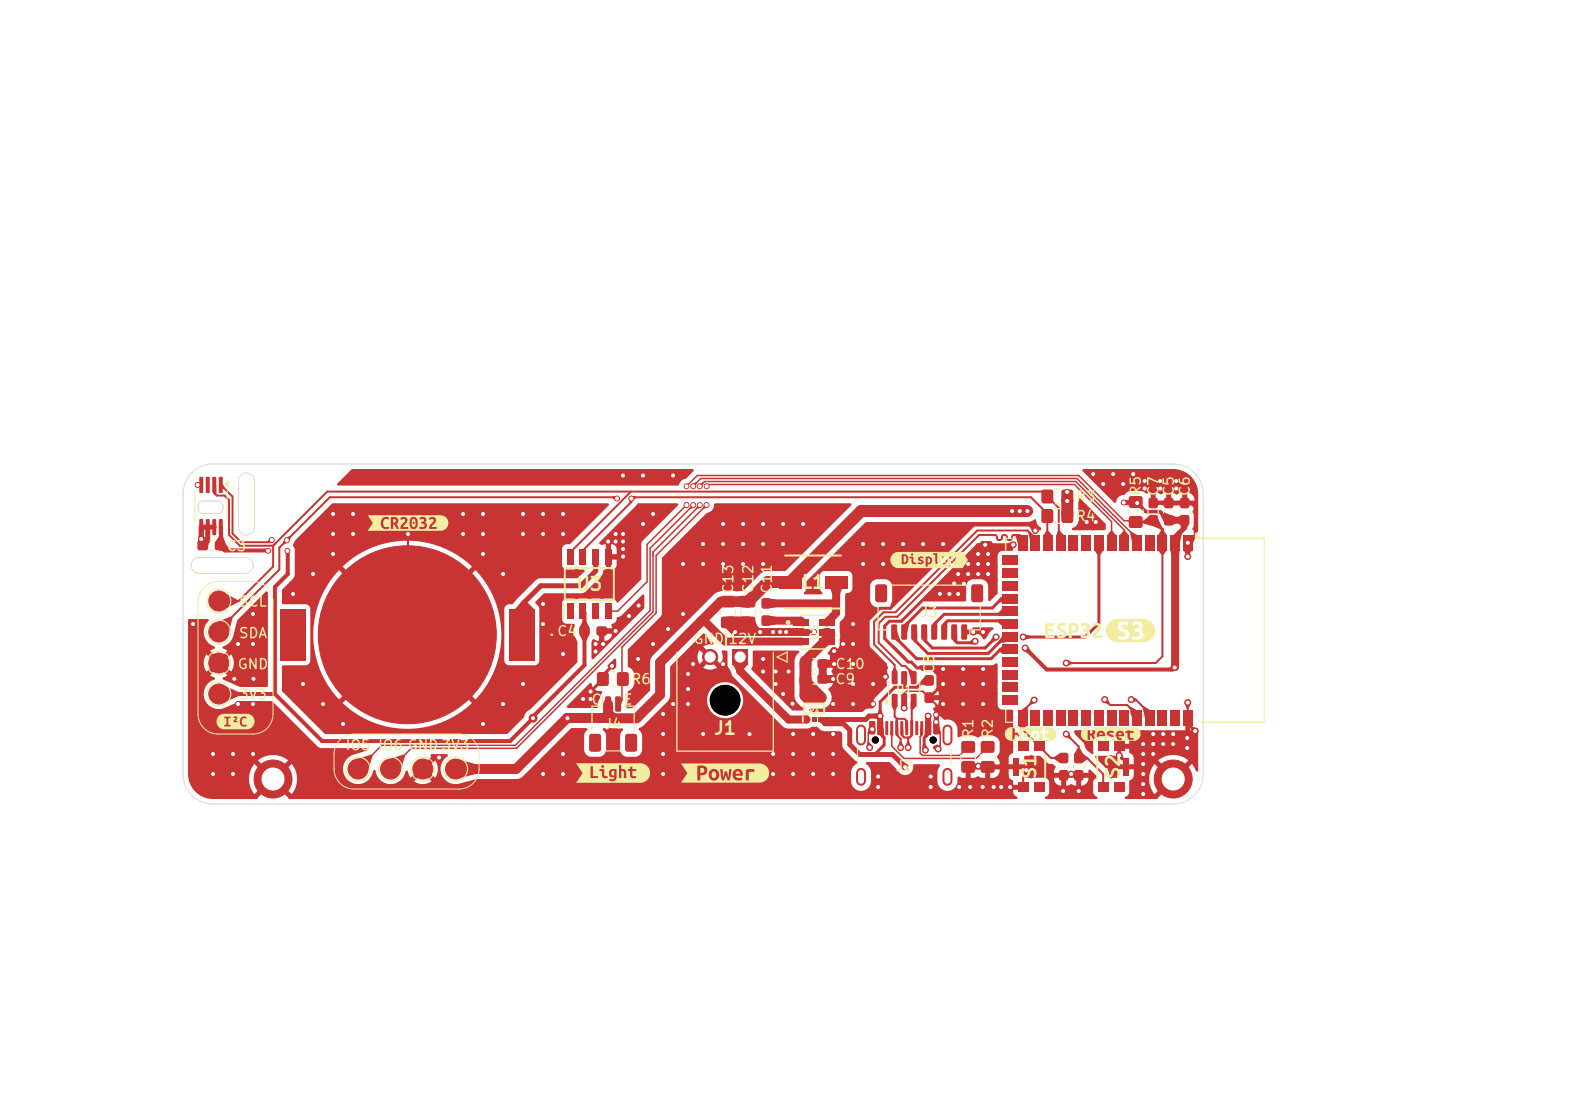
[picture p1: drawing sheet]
<svg xmlns="http://www.w3.org/2000/svg" width="297mm" height="210mm" viewBox="0 0 297 210" stroke-linecap="round" stroke-linejoin="round" font-family="sans-serif">
<defs><g id="words">
<g font-size="2.4" fill="#f2eda1">
<text x="108.8" y="112.3">U3</text>
<text x="151.5" y="111.9">L1</text>
<text x="134.9" y="139.6">J1</text>
<text x="196.6" y="147.6" transform="rotate(-90 196.6 147.6)">S1</text>
<text x="212.4" y="147.6" transform="rotate(-90 212.4 147.6)">S2</text>
</g>
<g font-size="1.9" fill="#f2eda1">
<text x="203.3" y="95.4">R3</text>
<text x="216.3" y="93.9" transform="rotate(-90 216.3 93.9)">R5</text>
<text x="219.6" y="94" transform="rotate(-90 219.6 94)">C7</text>
<text x="222.5" y="94" transform="rotate(-90 222.5 94)">C5</text>
<text x="225.5" y="94" transform="rotate(-90 225.5 94)">C6</text>
<text x="203.3" y="99.1">R4</text>
<text x="42.7" y="104.7">C3</text>
<text x="139.2" y="112.5" transform="rotate(-90 139.2 112.5)">C13</text>
<text x="143" y="112.5" transform="rotate(-90 143 112.5)">C12</text>
<text x="146.5" y="112.5" transform="rotate(-90 146.5 112.5)">C11</text>
<text x="45.1" y="115.2">SCL</text>
<text x="174" y="117.2">J3</text>
<text x="45" y="121.2">SDA</text>
<text x="105.2" y="120.8">C4</text>
<text x="131" y="122.3">GND 12V</text>
<text x="44.8" y="127.1">GND</text>
<text x="119.2" y="129.9">R6</text>
<text x="157.9" y="129.9">C9</text>
<text x="157.9" y="127">C10</text>
<text x="177.2" y="127.7" transform="rotate(-90 177.2 127.7)">C8</text>
<text x="45.1" y="132.8">3V3</text>
<text x="111.7" y="133.8">C</text>
<text x="117.8" y="133.8">E</text>
<text x="65.2" y="142.4">IO5 IO6 GND3V3</text>
<text x="114.2" y="138.4">J4</text>
<text x="184.6" y="139.9" transform="rotate(-90 184.6 139.9)">R1</text>
<text x="188.3" y="139.9" transform="rotate(-90 188.3 139.9)">R2</text>
<text x="169.2" y="146.4">J2</text>
</g>
<g font-size="1.5" fill="#f2eda1">
<text x="155.3" y="121.2" transform="rotate(-90 155.3 121.2)">U5</text>
<text x="169.4" y="131.5">U1</text>
</g>
<text font-size=".9" fill="#f2eda1" x="153" y="134.8">D1</text>
</g></defs>
<path d="M77.2 101.2l-.1 18.9" fill="none" stroke="#c83434" stroke-width=".38"/>
<g fill="#c83434">
<path d="M175 127.8l.3-.1h.9l.3 .1 .2 .4v1.1l-.2 .3-.3 .1h-.9l-.3-.1-.1-.3v-1.1z"/>
<path d="M175 131.1l.3-.1h.9l.3 .1 .2 .3v1.2l-.2 .3-.3 .1h-.9l-.3-.1-.1-.3v-1.2z"/>
<path d="M192.6 140.3h1.9v1.7h-1.9z"/>
<path d="M195.6 140.3h1.9v1.7h-1.9z"/>
<path d="M195.6 148.1h1.9v1.7h-1.9z"/>
<path d="M192.6 148.1h1.9v1.7h-1.9z"/>
<path d="M191.8 143.5h1v3.2h-1z"/>
<path d="M40.7 102.5l.4-.2h1.1l.3 .2 .1 .3v.9l-.1 .3-.3 .1h-1.1l-.4-.1-.1-.3v-.9z"/>
<path d="M37.5 102.5l.3-.2h1.1l.3 .2 .2 .3v.9l-.2 .3-.3 .1h-1.1l-.3-.1-.2-.3v-.9z"/>
<path d="M217.4 97.5l.3-.1h.9l.3 .1 .2 .4v1.1l-.2 .3-.3 .1h-.9l-.3-.1-.1-.3v-1.1z"/>
<path d="M217.4 94.3l.3-.1h.9l.3 .1 .2 .3v1.1l-.2 .4-.3 .1h-.9l-.3-.1-.1-.4v-1.1z"/>
<path d="M138.6 122.9h2.8v2.8h-2.8z"/>
</g>
<circle cx="134.3" cy="124.3" r="1.44" fill="#c83434" stroke="#c83434" stroke-width=".19"/>
<g fill="#c83434">
<path d="M53 115.3h4.8v9.6h-4.8z"/>
<path d="M96.3 115.3h4.8v9.6h-4.8z"/>
</g>
<circle cx="77" cy="120.1" r="16.8" fill="#c83434" stroke="#c83434" stroke-width=".19"/>
<g fill="#c83434">
<path d="M150.1 117.2h3v1.2h-3z"/>
<path d="M150.1 119h3v1.2h-3z"/>
<path d="M150.1 120.8h3v1.2h-3z"/>
<path d="M155 120.8h2.9v1.2h-2.9z"/>
<path d="M155 119h2.9v1.2h-2.9z"/>
<path d="M155 117.2h2.9v1.2h-2.9z"/>
<path d="M210.8 148.1h1.9v1.7h-1.9z"/>
<path d="M207.7 148.1h1.9v1.7h-1.9z"/>
<path d="M207.7 140.3h1.9v1.7h-1.9z"/>
<path d="M210.8 140.3h1.9v1.7h-1.9z"/>
<path d="M212.5 143.5h1v3.2h-1z"/>
<path d="M223.3 97.5l.4-.1h.9l.3 .1 .1 .4v1.1l-.1 .3-.3 .1h-.9l-.4-.1-.1-.3v-1.1z"/>
<path d="M223.3 94.3l.4-.1h.9l.3 .1 .1 .3v1.1l-.1 .4-.3 .1h-.9l-.4-.1-.1-.4v-1.1z"/>
<path d="M116.8 127.3l.4-.2h1.3l.3 .2 .2 .3v1.7l-.2 .4-.3 .1h-1.3l-.4-.1-.1-.4v-1.7z"/>
<path d="M113 127.3l.4-.2h1.3l.3 .2 .2 .3v1.7l-.2 .4-.3 .1h-1.3l-.4-.1-.1-.4v-1.7z"/>
<path d="M151.5 127.7l.3-.1h1.1l.4 .1 .1 .3v.9l-.1 .3-.4 .2h-1.1l-.3-.2-.1-.3v-.9z"/>
<path d="M154.8 127.7l.3-.1h1.1l.3 .1 .2 .3v.9l-.2 .3-.3 .2h-1.1l-.3-.2-.2-.3v-.9z"/>
<path d="M164.5 136.5l.8-.1 .3 .2v2l-.2 .3h-.7l-.2-.1z"/>
<path d="M166 136.5l.8-.1 .3 .2v2.2l-.2 .3h-.7l-.2-.2z"/>
<path d="M168.5 136.5l.3-.1 .2 .2v2.3l-.2 .2h-.3l-.1-.2z"/>
<path d="M170.3 136.5l.4-.1 .2 .2v2.3l-.2 .2h-.3l-.1-.2z"/>
<path d="M171.3 136.5l.4-.1 .1 .2v2.3l-.1 .2h-.4l-.1-.2z"/>
<path d="M173.2 136.5l.4-.1 .1 .2v2.3l-.1 .2h-.4l-.1-.2z"/>
<path d="M175.1 136.5l.8-.1 .2 .2 .1 2.2-.2 .3h-.7l-.2-.2z"/>
<path d="M176.6 136.5l.8-.1 .3 .2v2l-.2 .3h-.7l-.2-.1z"/>
<path d="M174.1 136.5l.4-.1 .2 .2v2.3l-.2 .2h-.3l-.1-.2z"/>
<path d="M172.2 136.5l.4-.1 .2 .2v2.3l-.2 .2h-.3l-.1-.2z"/>
<path d="M169.4 136.5l.4-.1 .1 .2v2.3l-.1 .2h-.4v-.2z"/>
<path d="M167.5 136.5l.4-.1 .1 .2v2.3l-.1 .2h-.3l-.1-.2z"/>
</g>
<path d="M162.9 138v2.1M179.2 138v2.1M162.9 146.2v1.5M179.2 146.2v1.5" fill="none" stroke="#c83434" stroke-width="1.9"/>
<circle cx="86.2" cy="145.5" r="1.89" fill="#c83434" stroke="#c83434" stroke-width=".19"/>
<g fill="#c83434">
<path d="M136.5 112.9l.3-.2h1.8l.4 .2 .1 .3v1.3l-.1 .3-.4 .1h-1.8l-.3-.1-.1-.3v-1.3z"/>
<path d="M136.5 116.8l.3-.2h1.8l.4 .2 .1 .3v1.3l-.1 .3-.4 .2h-1.8l-.3-.2-.1-.3v-1.3z"/>
</g>
<g fill="#c83434" stroke="#c83434" stroke-width=".19">
<circle cx="221.9" cy="147.4" r="2.46"/>
<circle cx="221.9" cy="147.4" r="3.6"/>
<circle cx="80" cy="145.5" r="1.89"/>
<circle cx="41.4" cy="119.6" r="1.89"/>
<circle cx="41.4" cy="131.3" r="1.89"/>
</g>
<g fill="#c83434">
<path d="M151.5 124.8l.3-.1h1.1l.4 .1 .1 .3v.9l-.1 .4-.4 .1h-1.1l-.3-.1-.1-.4v-.9z"/>
<path d="M154.8 124.8l.3-.1h1.1l.3 .1 .2 .3v.9l-.2 .4-.3 .1h-1.1l-.3-.1-.2-.4v-.9z"/>
</g>
<circle cx="41.4" cy="113.7" r="1.89" fill="#c83434" stroke="#c83434" stroke-width=".19"/>
<g fill="#c83434">
<path d="M144.2 113.3l.3-.2h.9l.3 .2 .1 .3v1.1l-.1 .3-.3 .2h-.9l-.3-.2-.2-.3v-1.1z"/>
<path d="M144.2 116.5l.3-.1h.9l.3 .1 .1 .4v1.1l-.1 .3-.3 .1h-.9l-.3-.1-.2-.3v-1.1z"/>
<path d="M203.3 142.5l.3-.1h.9l.3 .1 .2 .3v1.2l-.2 .3-.3 .1h-.9l-.3-.1-.1-.3v-1.2z"/>
<path d="M203.3 145.8l.3-.1h.9l.3 .1 .2 .3v1.1l-.2 .4-.3 .1h-.9l-.3-.1-.1-.4v-1.1z"/>
<path d="M156 109h4.3v2.3h-4.3z"/>
<path d="M147.3 109h4.3v2.3h-4.3z"/>
<path d="M200.5 142.5l.3-.1h.9l.3 .1 .1 .3v1.2l-.1 .3-.3 .1h-.9l-.3-.1-.2-.3v-1.2z"/>
<path d="M200.5 145.8l.3-.1h.9l.3 .1 .1 .3v1.1l-.1 .4-.3 .1h-.9l-.3-.1-.2-.4v-1.1z"/>
<path d="M114.5 131.8l.8-.1 .3 .2v2.5l-.2 .2-.6 .1-.3-.2z"/>
<path d="M116.4 131.8l.8-.1 .3 .2v2.5l-.2 .2-.7 .1-.2-.2z"/>
<path d="M111.6 139l.3-.2h1.3l.5 .3v2.7l-.3 .4h-1.5l-.4-.3-.1-2.6z"/>
<path d="M118.4 139l.3-.2h1.3l.5 .3v2.7l-.3 .4h-1.5l-.4-.3v-2.6z"/>
<path d="M41.4 90.3l.6-.1 .1 .2v2.7l-.1 .2h-.5l-.1-.2z"/>
<path d="M40.2 90.3l.5-.1 .2 .2v2.7l-.2 .2h-.4l-.1-.2z"/>
<path d="M39 90.3l.5-.1 .2 .2v2.7l-.2 .2h-.5l-.1-.2z"/>
<path d="M37.7 90.3l.6-.1 .2 .2v2.7l-.2 .2h-.5l-.1-.2z"/>
<path d="M37.7 98.3l.6-.1 .2 .2v2.7l-.2 .2h-.5l-.1-.2z"/>
<path d="M39 98.3l.5-.1 .2 .2v2.7l-.2 .2h-.5l-.1-.2z"/>
<path d="M40.2 98.3l.5-.1 .2 .2v2.7l-.2 .2h-.4l-.1-.2z"/>
<path d="M41.4 98.3l.6-.1 .1 .2v2.7l-.1 .2h-.5l-.1-.2z"/>
<path d="M200.9 92.8l.3-.2h1.4l.3 .2 .1 .3v1.7l-.1 .3-.3 .2h-1.4l-.3-.2-.1-.3v-1.7z"/>
<path d="M197.1 92.8l.4-.2h1.3l.3 .2 .2 .3v1.7l-.2 .3-.3 .2h-1.3l-.4-.2-.1-.3v-1.7z"/>
<path d="M140.3 112.9l.3-.2h1.8l.4 .2 .1 .3v1.3l-.1 .3-.4 .1h-1.8l-.3-.1-.1-.3v-1.3z"/>
<path d="M140.3 116.8l.3-.2h1.8l.4 .2 .1 .3v1.3l-.1 .3-.4 .2h-1.8l-.3-.2-.1-.3v-1.3z"/>
<path d="M200.9 96.4l.3-.1h1.4l.3 .1 .1 .4v1.7l-.1 .3-.3 .2h-1.4l-.3-.2-.1-.3v-1.7z"/>
<path d="M197.1 96.4l.4-.1h1.3l.3 .1 .2 .4v1.7l-.2 .3-.3 .2h-1.3l-.4-.2-.1-.3v-1.7z"/>
</g>
<circle cx="67.7" cy="145.5" r="1.89" fill="#c83434" stroke="#c83434" stroke-width=".19"/>
<g fill="#c83434">
<path d="M107.3 114.2h1.2v2.9h-1.2z"/>
<path d="M109.7 114.2h1.2v2.9h-1.2z"/>
<path d="M112.1 114.2h1.2v2.9h-1.2z"/>
<path d="M114.5 114.2h1.2v2.9h-1.2z"/>
<path d="M114.5 103.9h1.2v2.9h-1.2z"/>
<path d="M112.1 103.9h1.2v2.9h-1.2z"/>
<path d="M109.7 103.9h1.2v2.9h-1.2z"/>
<path d="M107.3 103.9h1.2v2.9h-1.2z"/>
<path d="M185.7 140.3l.3-.1h1.7l.3 .1 .2 .3v1.4l-.2 .3-.3 .1h-1.7l-.3-.1-.2-.3v-1.4z"/>
<path d="M185.7 144.1l.3-.1h1.7l.3 .1 .2 .3v1.4l-.2 .3-.3 .1h-1.7l-.3-.1-.2-.3v-1.4z"/>
</g>
<circle cx="73.9" cy="145.5" r="1.89" fill="#c83434" stroke="#c83434" stroke-width=".19"/>
<g fill="#c83434">
<path d="M223.8 101.3h1.8v2.8h-1.8z"/>
<path d="M221.4 101.3h1.7v2.8h-1.7z"/>
<path d="M219 101.3h1.7v2.8h-1.7z"/>
<path d="M216.6 101.3h1.7v2.8h-1.7z"/>
<path d="M214.2 101.3h1.7v2.8h-1.7z"/>
<path d="M211.8 101.3h1.7v2.8h-1.7z"/>
<path d="M209.4 101.3h1.7v2.8h-1.7z"/>
<path d="M207 101.3h1.7v2.8h-1.7z"/>
<path d="M204.6 101.3h1.7v2.8h-1.7z"/>
<path d="M202.2 101.3h1.7v2.8h-1.7z"/>
<path d="M199.8 101.3h1.7v2.8h-1.7z"/>
<path d="M197.4 101.3h1.7v2.8h-1.7z"/>
<path d="M195 101.3h1.7v2.8h-1.7z"/>
<path d="M192.6 101.3h1.7v2.8h-1.7z"/>
<path d="M189.7 105.2h2.8v1.7h-2.8z"/>
<path d="M189.7 107.6h2.8v1.7h-2.8z"/>
<path d="M189.7 110h2.8v1.7h-2.8z"/>
<path d="M189.7 112.4h2.8v1.7h-2.8z"/>
<path d="M189.7 114.8h2.8v1.7h-2.8z"/>
<path d="M189.7 117.2h2.8v1.7h-2.8z"/>
<path d="M189.7 119.6h2.8v1.7h-2.8z"/>
<path d="M189.7 122h2.8v1.7h-2.8z"/>
<path d="M189.7 124.4h2.8v1.7h-2.8z"/>
<path d="M189.7 126.8h2.8v1.7h-2.8z"/>
<path d="M189.7 129.2h2.8v1.7h-2.8z"/>
<path d="M189.7 131.6h2.8v1.7h-2.8z"/>
<path d="M192.6 134.4h1.7v2.8h-1.7z"/>
<path d="M195 134.4h1.7v2.8h-1.7z"/>
<path d="M197.4 134.4h1.7v2.8h-1.7z"/>
<path d="M199.8 134.4h1.7v2.8h-1.7z"/>
<path d="M202.2 134.4h1.7v2.8h-1.7z"/>
<path d="M204.6 134.4h1.7v2.8h-1.7z"/>
<path d="M207 134.4h1.7v2.8h-1.7z"/>
<path d="M209.4 134.4h1.7v2.8h-1.7z"/>
<path d="M211.8 134.4h1.7v2.8h-1.7z"/>
<path d="M214.2 134.4h1.7v2.8h-1.7z"/>
<path d="M216.6 134.4h1.7v2.8h-1.7z"/>
<path d="M219 134.4h1.7v2.8h-1.7z"/>
<path d="M221.4 134.4h1.7v2.8h-1.7z"/>
<path d="M223.8 134.4h1.8v2.8h-1.8z"/>
<path d="M152.4 135.7h.8v.9h-.8z"/>
<path d="M153.6 135.7h.8v.9h-.8z"/>
<path d="M154.8 135.7h.9v.9h-.9z"/>
<path d="M154.8 131.5h.9v.9h-.9z"/>
<path d="M152.4 131.5h.8v.9h-.8z"/>
<path d="M168.8 131.3h.7l.3 .1v2.1l-.2 .2-.6 .1-.3-.2z"/>
<path d="M170.6 131.3h.7l.3 .1v2.1l-.2 .2-.6 .1-.3-.2z"/>
<path d="M172.4 131.3h.7l.3 .1v2.1l-.2 .2-.6 .1-.3-.2z"/>
<path d="M172.4 127h.7l.3 .1v2.1l-.2 .2-.6 .1-.3-.2z"/>
<path d="M170.6 127h.7l.3 .1v2.1l-.2 .2-.6 .1-.3-.2z"/>
<path d="M168.8 127h.7l.3 .1v2.1l-.2 .2-.6 .1-.3-.2z"/>
<path d="M109.7 118.6l.3-.1h1.1l.3 .1 .2 .3v.9l-.2 .4-.3 .1h-1.1l-.3-.1-.2-.4v-.9z"/>
<path d="M112.9 118.6l.4-.1h1.1l.3 .1 .1 .3v.9l-.1 .4-.3 .1h-1.1l-.4-.1-.1-.4v-.9z"/>
<path d="M220.3 97.5l.3-.1h.9l.4 .1 .1 .4v1.1l-.1 .3-.4 .1h-.9l-.3-.1-.1-.3v-1.1z"/>
<path d="M220.3 94.3l.3-.1h.9l.4 .1 .1 .3v1.1l-.1 .4-.4 .1h-.9l-.3-.1-.1-.4v-1.1z"/>
<path d="M181.9 118.2l.8-.1 .2 .2 .1 2.5-.2 .2h-.7l-.3-.1z"/>
<path d="M180 118.2l.8-.1 .2 .2 .1 2.5-.2 .2h-.7l-.2-.1z"/>
<path d="M178.1 118.2l.8-.1 .3 .2v2.5l-.2 .2h-.7l-.2-.1z"/>
<path d="M176.2 118.2l.8-.1 .3 .2v2.5l-.2 .2h-.7l-.2-.1z"/>
<path d="M174.3 118.2l.8-.1 .3 .2v2.5l-.2 .2h-.7l-.2-.1z"/>
<path d="M172.4 118.2l.8-.1 .3 .2v2.5l-.2 .2h-.7l-.2-.1z"/>
<path d="M170.6 118.2l.7-.1 .3 .2v2.5l-.2 .2h-.6l-.3-.1z"/>
<path d="M168.7 118.2l.7-.1 .3 .2v2.5l-.2 .2h-.6l-.3-.1z"/>
<path d="M183.9 110.7l.3-.2h1.3l.5 .3v2.7l-.3 .4h-1.5l-.4-.2-.1-2.7z"/>
<path d="M165.7 110.7l.3-.2h1.4l.4 .3v2.7l-.3 .4h-1.5l-.4-.2v-2.7z"/>
<path d="M182 144.1l.3-.1h1.7l.3 .1 .2 .3v1.4l-.2 .3-.3 .1h-1.7l-.3-.1-.2-.3v-1.4z"/>
<path d="M182 140.3l.3-.1h1.7l.3 .1 .2 .3v1.4l-.2 .3-.3 .1h-1.7l-.3-.1-.2-.3v-1.4z"/>
</g>
<circle cx="41.4" cy="125.4" r="1.89" fill="#c83434" stroke="#c83434" stroke-width=".19"/>
<g fill="#c83434">
<path d="M213.7 94l.3-.2h1.7l.3 .2 .2 .3v1.3l-.2 .4-.3 .1h-1.7l-.3-.1-.2-.4v-1.3z"/>
<path d="M213.7 97.8l.3-.2h1.7l.3 .2 .2 .3v1.3l-.2 .4-.3 .1h-1.7l-.3-.1-.2-.4v-1.3z"/>
</g>
<g fill="#c83434" stroke="#c83434" stroke-width=".19">
<circle cx="51.6" cy="147.4" r="2.46"/>
<circle cx="51.6" cy="147.4" r="3.6"/>
<circle cx="175.6" cy="135.5" r=".57"/>
<circle cx="171.2" cy="145.1" r=".57"/>
<circle cx="175.1" cy="141.9" r=".57"/>
<circle cx="166.5" cy="135.5" r=".57"/>
<circle cx="120.7" cy="124.7" r=".47"/>
<circle cx="176.1" cy="146.9" r=".47"/>
<circle cx="119" cy="116.5" r=".47"/>
<circle cx="127.3" cy="133.2" r=".47"/>
<circle cx="102.7" cy="101" r=".47"/>
<circle cx="167.5" cy="128" r=".57"/>
<circle cx="191.7" cy="103.1" r=".57"/>
<circle cx="182.3" cy="110.4" r=".47"/>
<circle cx="146.3" cy="142.7" r=".47"/>
<circle cx="116.5" cy="101" r=".47"/>
<circle cx="117.9" cy="103.9" r=".47"/>
<circle cx="157.6" cy="142.7" r=".47"/>
<circle cx="144.4" cy="127.1" r=".47"/>
<circle cx="99" cy="129.4" r=".47"/>
<circle cx="167.1" cy="106.7" r=".47"/>
<circle cx="106.5" cy="146.4" r=".47"/>
<circle cx="164.5" cy="141.4" r=".57"/>
<circle cx="121.6" cy="90" r=".47"/>
<circle cx="63" cy="104.8" r=".47"/>
<circle cx="224.7" cy="105.3" r=".57"/>
<circle cx="161.4" cy="121.8" r=".47"/>
<circle cx="99" cy="97.2" r=".47"/>
<circle cx="148.1" cy="99.1" r=".47"/>
<circle cx="66.8" cy="101" r=".47"/>
<circle cx="176.1" cy="148.9" r=".47"/>
<circle cx="133" cy="106.7" r=".47"/>
<circle cx="207.3" cy="98.8" r=".47"/>
<circle cx="191.1" cy="148.9" r=".47"/>
<circle cx="150" cy="142.7" r=".47"/>
<circle cx="182.2" cy="133.2" r=".47"/>
<circle cx="66.8" cy="97.2" r=".47"/>
<circle cx="125.4" cy="135.1" r=".47"/>
<circle cx="216.3" cy="140.8" r=".47"/>
<circle cx="167.1" cy="102.9" r=".47"/>
<circle cx="55.4" cy="112.4" r=".47"/>
<circle cx="44.3" cy="128.4" r=".47"/>
<circle cx="57.3" cy="129.4" r=".47"/>
<circle cx="178.4" cy="129.4" r=".47"/>
<circle cx="157.8" cy="123.2" r=".57"/>
<circle cx="102.7" cy="146.4" r=".47"/>
<circle cx="127.3" cy="90" r=".47"/>
<circle cx="126.4" cy="119" r=".47"/>
<circle cx="224.7" cy="102.7" r=".57"/>
<circle cx="117.9" cy="105.3" r=".47"/>
<circle cx="112.7" cy="121.8" r=".47"/>
<circle cx="163.3" cy="102.9" r=".47"/>
<circle cx="178.4" cy="133.2" r=".47"/>
<circle cx="151.9" cy="99.1" r=".47"/>
<circle cx="36.5" cy="118.1" r=".47"/>
<circle cx="161.4" cy="125.6" r=".47"/>
<circle cx="185" cy="144.9" r=".57"/>
<circle cx="44.1" cy="142.7" r=".47"/>
<circle cx="110.3" cy="132.3" r=".47"/>
<circle cx="146.3" cy="146.4" r=".47"/>
<circle cx="47.9" cy="121.8" r=".47"/>
<circle cx="133" cy="138.9" r=".47"/>
<circle cx="186" cy="126.6" r=".47"/>
<circle cx="165.2" cy="133.2" r=".47"/>
<circle cx="136.8" cy="106.7" r=".47"/>
<circle cx="221.9" cy="138.9" r=".47"/>
<circle cx="202.6" cy="146.4" r=".57"/>
<circle cx="117.9" cy="90" r=".47"/>
<circle cx="37.4" cy="91.7" r=".47"/>
<circle cx="153.8" cy="146.4" r=".47"/>
<circle cx="208.7" cy="91.6" r=".47"/>
<circle cx="115" cy="102.5" r=".47"/>
<circle cx="106.5" cy="142.7" r=".47"/>
<circle cx="116.5" cy="119.4" r=".47"/>
<circle cx="181.3" cy="108.6" r=".47"/>
<circle cx="184.1" cy="119.6" r=".57"/>
<circle cx="45" cy="133.2" r=".47"/>
<circle cx="146.7" cy="129.4" r=".47"/>
<circle cx="106.5" cy="97.2" r=".47"/>
<circle cx="102.7" cy="97.2" r=".47"/>
<circle cx="125.4" cy="146.4" r=".47"/>
<circle cx="178.4" cy="102.9" r=".47"/>
<circle cx="212.5" cy="91.6" r=".47"/>
<circle cx="148.1" cy="102.9" r=".47"/>
<circle cx="102.7" cy="118.1" r=".47"/>
<circle cx="224.6" cy="141.5" r=".47"/>
<circle cx="129.2" cy="106.7" r=".47"/>
<circle cx="106.5" cy="123.7" r=".47"/>
<circle cx="125.4" cy="138.9" r=".47"/>
<circle cx="157.6" cy="146.4" r=".47"/>
<circle cx="48" cy="128.4" r=".47"/>
<circle cx="221.9" cy="140.8" r=".47"/>
<circle cx="186" cy="133.2" r=".47"/>
<circle cx="166.1" cy="148.9" r=".47"/>
<circle cx="216.3" cy="148.3" r=".47"/>
<circle cx="177.5" cy="141.7" r=".57"/>
<circle cx="163.3" cy="106.7" r=".47"/>
<circle cx="205.6" cy="98.8" r=".47"/>
<circle cx="216.3" cy="150.2" r=".47"/>
<circle cx="95.2" cy="108.6" r=".47"/>
<circle cx="61.1" cy="133.2" r=".47"/>
<circle cx="171" cy="134" r=".57"/>
<circle cx="177.1" cy="135.2" r=".47"/>
<circle cx="218.2" cy="140.8" r=".47"/>
<circle cx="144.4" cy="124.7" r=".47"/>
<circle cx="91.4" cy="137" r=".47"/>
<circle cx="224.6" cy="139.6" r=".47"/>
<circle cx="161.4" cy="129.4" r=".47"/>
<circle cx="218.2" cy="142.7" r=".47"/>
<circle cx="141.8" cy="138.9" r=".47"/>
<circle cx="120.8" cy="114.6" r=".47"/>
<circle cx="219.5" cy="92.4" r=".47"/>
<circle cx="64.9" cy="137" r=".47"/>
<circle cx="59.2" cy="108.6" r=".47"/>
<circle cx="150" cy="146.4" r=".47"/>
<circle cx="117.9" cy="102.5" r=".47"/>
<circle cx="220" cy="138.9" r=".47"/>
<circle cx="91.4" cy="104.8" r=".47"/>
<circle cx="157.6" cy="133.2" r=".47"/>
<circle cx="216.3" cy="146.4" r=".47"/>
<circle cx="91.4" cy="101" r=".47"/>
<circle cx="189.4" cy="148.9" r=".47"/>
<circle cx="129.2" cy="116.2" r=".47"/>
<circle cx="204.1" cy="149.7" r=".47"/>
<circle cx="181.3" cy="112.4" r=".47"/>
<circle cx="123.5" cy="97.2" r=".47"/>
<circle cx="140.6" cy="106.7" r=".47"/>
<circle cx="194.1" cy="145.7" r=".57"/>
<circle cx="87.6" cy="97.2" r=".47"/>
<circle cx="177.1" cy="136.6" r=".47"/>
<circle cx="144.4" cy="99.1" r=".47"/>
<circle cx="222.5" cy="92.4" r=".47"/>
<circle cx="219.5" cy="91" r=".47"/>
<circle cx="144.4" cy="102.9" r=".47"/>
<circle cx="186.9" cy="104.8" r=".47"/>
<circle cx="148.7" cy="119.6" r=".57"/>
<circle cx="47.9" cy="133.2" r=".47"/>
<circle cx="123.5" cy="121.8" r=".47"/>
<circle cx="106.5" cy="101" r=".47"/>
<circle cx="95.2" cy="133.2" r=".47"/>
<circle cx="125.4" cy="142.7" r=".47"/>
<circle cx="131.1" cy="125.6" r=".47"/>
<circle cx="140.6" cy="99.1" r=".47"/>
<circle cx="180.5" cy="110.4" r=".47"/>
<circle cx="170.9" cy="102.9" r=".47"/>
<circle cx="87.6" cy="101" r=".47"/>
<circle cx="140.6" cy="102.9" r=".47"/>
<circle cx="157.6" cy="138.9" r=".47"/>
<circle cx="186.4" cy="103.1" r=".47"/>
<circle cx="114.1" cy="121.8" r=".47"/>
<circle cx="44.1" cy="146.4" r=".47"/>
<circle cx="130.2" cy="127.5" r=".47"/>
<circle cx="139.1" cy="119.6" r=".47"/>
<circle cx="117.9" cy="101" r=".47"/>
<circle cx="182.2" cy="126.6" r=".47"/>
<circle cx="150" cy="138.9" r=".47"/>
<circle cx="133" cy="102.9" r=".47"/>
<circle cx="83.1" cy="143.3" r=".47"/>
<circle cx="47.9" cy="116.2" r=".47"/>
<circle cx="216.5" cy="91" r=".47"/>
<circle cx="186" cy="119.6" r=".57"/>
<circle cx="99" cy="101" r=".47"/>
<circle cx="136.8" cy="125.6" r=".47"/>
<circle cx="130.2" cy="133.2" r=".47"/>
<circle cx="115.8" cy="126" r=".47"/>
<circle cx="222.5" cy="91" r=".47"/>
<circle cx="40.3" cy="142.7" r=".47"/>
<circle cx="121.7" cy="99.1" r=".47"/>
<circle cx="186.9" cy="108.6" r=".47"/>
<circle cx="214.4" cy="89.7" r=".47"/>
<circle cx="178.4" cy="126.6" r=".47"/>
<circle cx="161.4" cy="118.1" r=".47"/>
<circle cx="144.4" cy="106.7" r=".47"/>
<circle cx="112.7" cy="123.3" r=".47"/>
<circle cx="146.7" cy="127.1" r=".47"/>
<circle cx="166.1" cy="146.9" r=".47"/>
<circle cx="136.8" cy="102.9" r=".47"/>
<circle cx="161.4" cy="133.2" r=".47"/>
<circle cx="181.4" cy="148.9" r=".47"/>
<circle cx="182.2" cy="129.4" r=".47"/>
<circle cx="183.2" cy="106.7" r=".47"/>
<circle cx="226.1" cy="138.3" r=".57"/>
<circle cx="224.7" cy="132.9" r=".57"/>
<circle cx="216.5" cy="92.4" r=".47"/>
<circle cx="38.1" cy="102" r=".47"/>
<circle cx="216.3" cy="144.6" r=".47"/>
<circle cx="111.7" cy="132.3" r=".47"/>
<circle cx="102.7" cy="114.3" r=".47"/>
<circle cx="153.8" cy="142.7" r=".47"/>
<circle cx="77.2" cy="101" r=".47"/>
<circle cx="111.7" cy="130.8" r=".47"/>
<circle cx="148.1" cy="131.3" r=".47"/>
<circle cx="195.9" cy="100.4" r=".57"/>
<circle cx="206.8" cy="89.7" r=".47"/>
<circle cx="149.9" cy="133.1" r=".47"/>
<circle cx="185" cy="104.8" r=".47"/>
<circle cx="116.5" cy="102.5" r=".47"/>
<circle cx="218.2" cy="138.9" r=".47"/>
<circle cx="177.8" cy="112.3" r=".47"/>
<circle cx="174.6" cy="102.9" r=".47"/>
<circle cx="154" cy="119.6" r=".47"/>
<circle cx="220" cy="140.8" r=".47"/>
<circle cx="130.2" cy="130.4" r=".47"/>
<circle cx="63" cy="97.2" r=".47"/>
<circle cx="210.6" cy="89.7" r=".47"/>
<circle cx="183.2" cy="108.6" r=".47"/>
<circle cx="185" cy="106.7" r=".47"/>
<circle cx="40.3" cy="146.4" r=".47"/>
<circle cx="211.7" cy="142.9" r=".57"/>
<circle cx="157.8" cy="125.6" r=".57"/>
<circle cx="136.8" cy="99.1" r=".47"/>
<circle cx="165" cy="138" r=".57"/>
<circle cx="216.3" cy="142.7" r=".47"/>
<circle cx="165.2" cy="129.4" r=".47"/>
<circle cx="47.9" cy="142.7" r=".47"/>
<circle cx="149.2" cy="127.1" r=".47"/>
<circle cx="146.3" cy="119.6" r=".57"/>
<circle cx="201.1" cy="149.7" r=".47"/>
<circle cx="186.9" cy="106.7" r=".47"/>
<circle cx="153.8" cy="138.9" r=".47"/>
<circle cx="185" cy="108.6" r=".47"/>
<circle cx="91.4" cy="97.2" r=".47"/>
<circle cx="179.6" cy="112.4" r=".47"/>
<circle cx="147.6" cy="119.6" r=".57"/>
<circle cx="183.5" cy="148.9" r=".47"/>
<circle cx="45" cy="121.8" r=".47"/>
<circle cx="185.9" cy="148.9" r=".47"/>
<circle cx="186" cy="129.4" r=".47"/>
<circle cx="143.8" cy="119.6" r=".57"/>
<circle cx="159.5" cy="121.8" r=".47"/>
<circle cx="188" cy="148.9" r=".47"/>
<circle cx="63" cy="101" r=".47"/>
<circle cx="157.6" cy="128.5" r=".57"/>
<circle cx="195.6" cy="132.4" r=".57"/>
<circle cx="50.7" cy="104.2" r=".47"/>
<circle cx="192.9" cy="96.7" r=".57"/>
<circle cx="193.9" cy="122.6" r=".57"/>
<circle cx="215.1" cy="95.2" r=".47"/>
<circle cx="212.6" cy="95.1" r=".47"/>
<circle cx="222.2" cy="126.3" r=".57"/>
<circle cx="191.5" cy="96.7" r=".57"/>
<circle cx="100.8" cy="135.9" r=".76"/>
<circle cx="54.4" cy="104.2" r=".47"/>
<circle cx="184.5" cy="121.3" r=".57"/>
<circle cx="194.4" cy="96.7" r=".57"/>
<circle cx="107.4" cy="135.9" r=".76"/>
<circle cx="201.9" cy="93.1" r=".47"/>
<circle cx="201.9" cy="94.8" r=".47"/>
<circle cx="129.9" cy="92" r=".47"/>
<circle cx="201.7" cy="138.9" r=".57"/>
<circle cx="201.7" cy="125.4" r=".57"/>
<circle cx="129.9" cy="95.5" r=".47"/>
<circle cx="133.7" cy="95.5" r=".47"/>
<circle cx="133.7" cy="92" r=".47"/>
<circle cx="171.8" cy="141.4" r=".57"/>
<circle cx="170.4" cy="141.4" r=".57"/>
<circle cx="51.4" cy="102.2" r=".47"/>
<circle cx="116.7" cy="94.3" r=".47"/>
<circle cx="119.4" cy="94.3" r=".47"/>
<circle cx="54.3" cy="102.2" r=".47"/>
<circle cx="131.1" cy="95.6" r=".47"/>
<circle cx="131.1" cy="92" r=".47"/>
<circle cx="132.4" cy="92" r=".47"/>
<circle cx="132.4" cy="95.6" r=".47"/>
<circle cx="188.4" cy="120.5" r=".57"/>
<circle cx="193.6" cy="120.5" r=".57"/>
<circle cx="209" cy="132.3" r=".57"/>
<circle cx="214" cy="132.3" r=".57"/>
</g>
<g fill="none" stroke="#c83434" stroke-width=".57">
<path d="M215.2 98.5l.3 .3h2.3l.4-.4 1.7 1.8v2.5M218.2 95.2h7.1l.8 .7v5.4l-1.4 1.4M169.1 119.6v.8l4.3 4.2h14.1l1.8-1.8h1.8M172.9 119.6v1.4l2.6 2.6h11.5l3.1-3.2h1M174.8 119.6v1.4l1.6 1.6h10l2-2.1M180.5 119.6v1.4l.6 .6h3.1l.3-.3M182.4 119.6h3.6M190.5 113.2h-1l-1.8 1.8h-13.2l-3.5 3.5v1.1M191.1 115.6l-.6 .6h-11.9l-1.9 1.9v1.5M191.1 118l-.6-.5h-11.2l-.7 .6v1.5M191.7 103.1h-6.7l-14.5 14.4h-2.3l-.8 .9v2.4l4.4 4.5h.6l1.1 1.1h2.7l1.2 1.2v2.7l-1.6 1.7M195.9 100.4l-1.1-1.1h-10.6l-15.8 15.8h-1.9l-2.3 2.2v5.1l3.3 3.3v2.3"/>
<path d="M207.9 102.7v15.2l-2.6 2.6h-11.7M115.8 126l-1.8 1.8v.7l-3.7 3.8h1.4v-1.5M166.5 138l.4 .4v.8l.4 .4v1.4l-1.8 1.8h-.4M171 128.2v1.8M175.6 138v.8l-.8 .8v2.1l.3 .2M175.8 128.7h-1l-1.3 1.3h-4.2l-2.8 2.8v2.7M222.2 126.3l-.3 .3M170.8 144.7l.4 .4"/>
</g>
<g fill="none" stroke="#c83434" stroke-width=".95">
<path d="M39.3 99.7v2.6l-.9 .9-.3-.3v-3.2h2.4M212.6 95.1l2.5 .1M221.1 98.4h3v1.4l-1.8 1.8v1.1M38.1 101.6l.3 .4v1.2M112.7 105.4v2.6l-2.8 2.8h-7.6l-3.5 3.6M115 102.5l.1 2.9 2.8-.1M116.5 119.4h-2.7v2.2l.3 .2M151.6 119.6h2.4M41.4 125.4l2.9 3M156.1 136.9h3.5l1.1 1.2v2.8l1.9 1.9h6.3l2.3 2.3M156.9 136.1l-.8 .8M166.5 135.5h-2.1l-.6 .6h-8.5l.8 .8"/>
<path d="M166.5 135.5v2.5M175.6 135.5v2.5M177.1 135.3v2.7M83.1 143.3h-.9l-2.2 2.2"/>
</g>
<g fill="none" stroke="#c83434" stroke-width=".38">
<path d="M40.4 93l.1-1.3v1.6l.5 .4h1.5l.8 .9v6.6l2.1 2h6.3M41.8 91.7l2.2 2.3v6.9l1.6 1.7h5.4l.4-.4M116.7 94.3l-.2-.2h-54.1l-9.6 9.5v4.2l-11.4 11.4v.4M119.4 93l-11.5 11.5v.9M51.7 103.2v4l-6.6 6.5h-3.7M190.5 113.2h.6M193.5 102.7v-.9l-.6-.6-1.3 .1-.1 .2-.2 .5-.4 .2-.3-.2-.2-.6-.2-.2-.5 .1-.3 .7-.4 .2-.3-.2-.1-.6-.3-.2h-3.1l-15.4 15.5h-2.3l-1.3 1.3v3.6l4.4 4.4h.7l1.5 1.6v.6M195.9 102.7v-.8l-1.5-1.5h-9.5l-15.5 15.4h-2.3l-1.7 1.8v4.3l3.8 3.9v2.4M198.3 102.7l-.2-.2v-5.3l-3.1-3.1h-75.3l-.3 .2v.7l-9.1 9.1v1.3M200.7 102.7l-.4-.4v-6.2l-3.1-3.1h-135.3l-10.2 10.2M219.9 102.7v21.5l-1.3 1.2h-16.9M222.3 102.7h.1"/>
<path d="M224.7 102.7v2.6M165 138l-.6 .6M169.2 132.5v3.1l.4 .4v3.1l.8 .7v1.6M169.7 136h1.4l.4 .4v1.6M171.8 139.5v1.9M172.8 132.5l-.3 .4v6.2l-.4 .4h-1l-.5-.4v-1.1M174.6 130.8l2.5 2.5v1.9M177.1 136.3v.3M177.1 135.2v.1M177.1 135.2h.1M177.1 136.3v.1M177.1 136.3h.1"/>
<path d="M177.1 138l.7 .7M195.6 132.4l-2.1 2.2v3.5l5.3 5.3h2.4M201.7 138.9l2.4 2.3v2.2h1.6l3 3v2.6M209 132.3l1 1.1h3.2l1.9 1.8v.6M214 132.3h.9l2.6 2.7v.8M222.3 126.2l-.1 .1M224.7 132.9v4l1.4 1.4M164.4 141.3l.1 .1M177.8 141.2l-.3 .3v.2M183.2 145.1l.1-.2h3.4l.1 .2M192.3 145.1h1.3l.5 .6-.5 .6v2.7l-4.2-.1M201.2 146.7h1.2l.2-.3 .3 .3h1.2"/>
<path d="M211.7 141.2v1.7l1.3 1.3v.9"/>
</g>
<g fill="none" stroke="#c83434" stroke-width=".28">
<path d="M37.4 91.7h.7M129.9 95.5l-7.5 7.5v7.1l-5.6 5.5h-1.7M129.9 92l2-2h72.2l8.5 8.5h2.6M131.1 92l1.5-1.5h71.1l11.4 11.4v.8M131.1 95.6l-8.1 8.1v11.8l-25.5 25.5h-25.3l-4.5 4.5M132.4 95.6l-8.9 8.8v11.3l-25.8 25.9h-19.9l-3.9 3.9M132.4 92l.9-.9h70.2l9.2 9.2v2.4M133.7 95.5l-9.6 9.6v10.9l-6.4 6.4v10.1l-.8 .7M133.7 92l.3-.3h69.3l7 7v4M115.8 126l-1.6 1.6v.9M164.4 138.6l-.1 .1v2.5l.1 .1M168.7 138v3.2l2.3 2.3h13.7l2.1-2.2"/>
<path d="M169.6 136h.1M174.4 138v1.1l-.3 .3v3.1l.4 .4h7l1.7-1.6M174.6 130.8h-3.1l-.5 .5v2.7M177.8 138.7v2.5M181.8 143.5h.1"/>
</g>
<g fill="none" stroke="#c83434" stroke-width="1.5">
<path d="M132.7 117.5h.6l3.9 3.9h14.4M137.7 117.8v.5l1.4 1.3h12.7M141.5 117.8l1.8 1.8M144.9 117.4h6.6l.3 .4M158.2 110.1v5.9l-1.8 1.8M158.2 114.1l-13.3 .1M222.3 102.7v23.5M140 124.3v2.7l9.2 9.1h3.3M152.5 136.1h.1M156 121.4l.2-.2v-1.6h.5l.5 .5v.2l-1 1.1M157.7 125.6h.1M157.7 125.6h-2.1v2.9h2"/>
<path d="M157.8 123.2l-.1 2.4"/>
</g>
<path d="M194.3 96.7h-31.4l-13.4 13.4h-4.3l-3.7 3.7h-.3M201.9 94.8v2.8M137.7 117.8h3.8M152.4 125.2v6.4l.4 .4h2.4l-2.8-2.9" fill="none" stroke="#c83434" stroke-width="2.3"/>
<path d="M141.2 113.8h-4.8l-11.5 11.5v6.1l-4.5 4.5h-4.4l-1-1v-1.7M107.4 135.8v.1M115.9 135.8h-8.6l-9.7 9.7h-11.4M156.2 121.4h-.2l-3.6 3.6v.2" fill="none" stroke="#c83434" stroke-width="1.9"/>
<path d="M41.8 99.7v3.3l-.2 .2 .9 .9 8.2 .1M54.4 104.2v4.4l-2.4 2.4v20.3M98.8 114.4v7.4M110.3 115.6l.3 .3v9.9l-9.8 9.8v.3l-4.3 4.3h-35.6l-8.9-8.9M41.4 131.3h10.6M193.9 122.6l4.1 4.1 23.9-.1" fill="none" stroke="#c83434" stroke-width=".76"/>
<path d="M215.1 95.2l1.7 1.6h2.7l1.6 1.6" fill="none" stroke="#c83434" stroke-width=".66"/>
<g fill="#c83434">
<path d="M170.8 144l.8 .7-.8 .8-.7-.8z"/>
<path d="M167.2 126.9h.6l.3 1.1h-1.2z"/>
<path d="M184.8 119.3l1.1-.3v1.1l-1.1-.2z"/>
<path d="M37.9 102.3l.9-.7h1l-.4 1.7-1-.1z"/>
<path d="M99.1 113.4l2 1.9-2.4 4.8-1.3-4.8z"/>
<path d="M175.1 135.9h1l.1 .8-.6 1-.6-1z"/>
<path d="M166.5 137.8l.6-.1 .1 1.3 .2 .3-.4 .4-.6-.6z"/>
<path d="M37.4 91.6l.3-.2 .4 .3-.4 .4-.3-.2z"/>
<path d="M171.6 140.3h.4l.3 .9-.5 .2-.5-.2z"/>
<path d="M204.8 142.6l1.1 .8-1.1 .9-.7-.9z"/>
<path d="M188.8 123l.9-.8 1.4 .7-1.4 .8z"/>
<path d="M224.7 102.7l.8 1.4-.6 .9h-.4l-.7-.9z"/>
<path d="M190.5 102.8l1.1-.3v1.1l-1.1-.3z"/>
<path d="M172.5 137.8l.1 1.3-.1 .3-.3-.2v-.3z"/>
<path d="M183 119.3l1-.3v1.1l-1-.2z"/>
<path d="M176.9 134.3h.4l.3 .8h-1z"/>
<path d="M166 135.9h1l.1 .8-.6 1-.5-1z"/>
<path d="M199.4 143.2l1.1-.7 .7 .9-.7 .9-1.1-.7z"/>
<path d="M164.1 140.4h.3l.6 .7-.5 .3h-.6z"/>
<path d="M172.9 119.6l.6-.1v1.7l-.4 .4-.4-.6z"/>
<path d="M177.1 137.7l.6-.2 .3 1.1-.2 .2-.3 .1z"/>
<path d="M224.4 102.2l.9-.5 .4 .4-.5 .9z"/>
<path d="M171.8 126.8l.3-.3 .7 .5v1.2l-.5 .1z"/>
<path d="M166.2 134.3h.6l.3 1.1h-1.2z"/>
<path d="M222.3 98l1.1-.5 .7 .9-.7 .9-1.1-.4z"/>
<path d="M164.5 137.8l.5 .2 .2 .5-.8 .3-.2-.2z"/>
<path d="M170.2 140.3h.4l.3 .9-.5 .2-.5-.2z"/>
<path d="M188.8 117.2h2.4l-.1 .8-1.4 .6-.9-.9z"/>
<path d="M192.1 101l1.2 .3 .2 1.4-.9 .3-.5-1.6z"/>
<path d="M211.5 141.8h.4l.3 .9-.5 .2-.5-.2z"/>
<path d="M193.4 135.8l.9 1.4-.7 .9h-.3l-.7-.9z"/>
<path d="M164.4 137.5l.6 .2-.4 1.2-.4-.3z"/>
<path d="M189.7 120.2l1.4 .2 .2 .9-2 .4-.4-.4z"/>
<path d="M140 124.3l1.4 1.4-1.8 1.9-.9-1.9z"/>
<path d="M201.7 138.9l.5-.2 .4 .9-.2 .2-.9-.4z"/>
<path d="M183.4 121.3l.7-.4a1.04 1.04 0 0 1 .4 1h-1.1z"/>
<path d="M175 137.7l.6 .1 .1 1.3-.5 .6-.4-.4 .1-.3z"/>
<path d="M188 120.2l.8 .8-.9 .5-.4-.4z"/>
<path d="M51 101.9l.4 .3 .1 .4-.8 .2v-.4z"/>
<path d="M174.9 128.1l.9 .6-.7 1-.7-.2-.4-.4z"/>
<path d="M119 94.4l.4-.1 .4 .3-.4 .7-.3-.3z"/>
<path d="M119.5 93.9h.8v.4l-.6 .4-.3-.4z"/>
<path d="M222.3 102.7l.8 1.4-.1 .9-1.5-.1-.1-.8z"/>
<path d="M200.1 100.4h.4l.8 .9-.6 1.4-.9-1.4z"/>
<path d="M214.3 131.9l.9 .5-.3 .3-.7 .2-.2-.6z"/>
<path d="M170.8 131.3l.5-.5 .2 .2 .1 .5-.6 1z"/>
<path d="M170.9 132.8h.3l.4 .9-.6 .3-.5-.3z"/>
<path d="M207.9 102.7l.8 1.4-.5 .9h-.6l-.6-.9z"/>
<path d="M216.4 98.5l.9-.8 .8 .7-.6 1-1.1-.3z"/>
<path d="M37.7 102l.7-.7 .7 1.1-.7 .8-1-.6z"/>
<path d="M53.8 102l.4 .2 .3 .4-.8 .4-.2-.3z"/>
<path d="M224.2 133.1l.5-.2 .5 .2-.3 .9h-.4z"/>
<path d="M132.1 91.6l.8-.4 .2 .2-.3 .8-.4-.2z"/>
<path d="M110.2 117.6h.7l.6 1-.9 .8-.9-.8z"/>
<path d="M170.6 144.9l.4-.4 .3 .1-.1 .5-.5 .1z"/>
<path d="M194.5 100.8l.3-.3 .5 .6 .7 .2-.1 1.4-.9 .2z"/>
<path d="M175 135.5h1.1v1.1h-1z"/>
<path d="M169.6 137.8h.3l.1 1.3-.3 .3-.2-.3z"/>
<path d="M86.7 143.7l3.3 .9v1.8l-3.3 .9a3.2 3.2 0 0 1 0-3.6z"/>
<path d="M171.1 118.1l.5-.6 .4 .4-.4 1.8-.6-.1z"/>
<path d="M115.9 93.9h.7l.1 .4-.2 .4-.6-.4z"/>
<path d="M201.9 124.9l.9 .3v.4l-.9 .4-.2-.5z"/>
<path d="M41.4 101.4h.8l.4 1.2-1 .6-.8-.8z"/>
<path d="M201.6 146.5l.7-.5 .3 .4v.6l-1-.1z"/>
<path d="M203.9 141.5h.4l.6 1.2-.8 .7-.9-.7z"/>
<path d="M213.8 133.7l1.3 .7v1.4l-.9 .3-.4-1.2v-.6l-.3-.4z"/>
<path d="M219.9 102.7l.8 1.4-.6 .9h-.4l-.7-.9z"/>
<path d="M172.8 132.6l.4 1.2-.5 .5h-.4v-.8z"/>
<path d="M193.1 134.4l1.1-.7 .2 .2-.1 2.1-.8-.2z"/>
<path d="M180.5 119.6l.6-.1v1.7l-.4 .4-.5-.6z"/>
<path d="M169.1 126.4h.3l.4 .7-.6 1.1-.5-1.1z"/>
<path d="M41.6 103.2l1-.4 .7 1v.7l-1.9-.4z"/>
<path d="M131.9 95.5l.5 .1 .2 .3-.8 .4-.2-.2z"/>
<path d="M223.3 99.2l.8-.8 .7 1-.7 1.1-.7-.6z"/>
<path d="M40.5 91.7h.4v1.7l-.2 .3-.3-.4z"/>
<path d="M195.3 99.4l.9 .5-.8 .8-.5-.9z"/>
<path d="M37.6 101.4h.9l.6 1-.7 .8-1-.5z"/>
<path d="M117.2 131.8l.3 .3 .3 .1-.3 1.2-.6-.2z"/>
<path d="M212.5 100.4h.3l.7 .9-.8 1.4-.9-1.4z"/>
<path d="M188.8 115.9l.9-.8 1.4 .5 .1 .9h-2.4z"/>
<path d="M54 101.8l.8-.4 .2 .3-.4 .8-.4-.3z"/>
<path d="M174.8 119.6l.6-.1v1.7l-.4 .4-.4-.6z"/>
<path d="M158.2 110.1l1.1 1.2-.4 1.1h-1.5l-.4-1.2z"/>
<path d="M170.6 137.8h.3v1.3l-.2 .3-.2-.3z"/>
<path d="M141.5 117.8l1.4-.3a3.8 3.8 0 0 1 .5 2.8l-2.3-1.4z"/>
<path d="M211.7 142.9l.5-.2 .5 .9-.3 .3-.9-.4z"/>
<path d="M133.3 95.3l.4 .2 .2 .4-.8 .4-.2-.2z"/>
<path d="M219.6 100.4h.6l.5 .9-.8 1.4-.9-1.4z"/>
<path d="M195.1 132.2l.5 .2 .2 .6-.8 .4-.3-.3z"/>
<path d="M216.4 133.7l1.2 .7-.1 1.4-.9 .2-.4-2.1z"/>
<path d="M130.9 91.6l.8-.4 .2 .2-.3 .7-.5-.1z"/>
<path d="M221.8 97.5l1.1 .5v.9l-1.1 .4-.7-.9z"/>
<path d="M213.8 100.8l.2-.2 1.2 .7-.1 1.4-.9 .2z"/>
<path d="M67.2 143.7l3.1-1 .2 .2-1 3.1-1.8-.5z"/>
<path d="M73.3 143.7l3.1-1 .2 .2-.9 3.1-1.8-.5z"/>
<path d="M145.7 116.5l1 .2v1.5l-1 .1-.8-.9z"/>
<path d="M185.3 144.4l.9 .3v.4l-.9 .4-.3-.6z"/>
<path d="M172.3 136.1h.4l.1 .4-.3 1.2-.3-1.2z"/>
<path d="M171 132.5l.5 1.2-.3 .3h-.3l-.3-.3z"/>
<path d="M197.9 100.4h.4l.7 .9-.7 1.4-.9-1.4z"/>
<path d="M218.2 98.4l.9-.3 .7 1.6-.4 .4-1.5-.6z"/>
<path d="M139 112.9l1.6-.2 .9 1.1-.9 1.1-1.5-.1z"/>
<path d="M224.2 102.9l.5-.2 .5 .2-.3 .9h-.4z"/>
<path d="M130.7 95.3l.4 .3 .3 .3-.8 .4-.2-.2z"/>
<path d="M183.9 144.7l.9-.3 .2 .5-.2 .6-.9-.4z"/>
<path d="M40.8 117.8l2.9-1.2 .3 .3-.8 3.2-1.8-.5z"/>
<path d="M221.2 126.3l.7-.4a1.04 1.04 0 0 1 .4 1l-1.1 .1z"/>
<path d="M177.3 141.2l.5-.2 .2 .2v.4l-.5 .1z"/>
<path d="M42.3 129.7l2.8 1.2 .1 .8-2.9 1.3-.9-1.7z"/>
<path d="M169.5 136.2l.3-.1 .1 .4-.3 1.2-.2-1.2z"/>
<path d="M174.5 140.9h.6l.5 .8-.5 .2h-.6z"/>
<path d="M109.7 120.1l.9-.7 .9 .7-.6 1.1h-.7z"/>
<path d="M193.6 120l1.1 .2v.6l-1.1 .3z"/>
<path d="M174.1 137.8h.3l.1 1.3-.2 .3-.2-.2z"/>
<path d="M166 135.5h1v1.1h-1z"/>
<path d="M224.9 101.3l1.5-.1-.9 1.8-.8-.3z"/>
<path d="M203 146l.7 .5v.4l-1 .1-.1-.6z"/>
<path d="M165.4 135l1-.1v1.1l-1-.1z"/>
<path d="M193.6 145.6l.5 .1 .4 .4-.8 .5h-.3z"/>
<path d="M171.4 136.1l.2 .3-.1 1.3-.2 .1-.1-1.4z"/>
<path d="M225.4 137.4l.9 .4-.2 .5-.5 .2-.4-.9z"/>
<path d="M169.2 132.5l.6 1.1-.4 .7h-.4l-.3-.7z"/>
<path d="M224.5 104.2h.4l.3 .9-.5 .2-.5-.2z"/>
<path d="M184.2 119l1 .3v.6l-1 .2z"/>
<path d="M42.3 112.1l2.7 1.5 .3 .2-3 1.6-.9-1.7z"/>
<path d="M41.8 91.7l.3-.1 .4 .6-.3 .4z"/>
<path d="M145.7 113.3l1 .1v1.5l-1 .2-.8-.9z"/>
<path d="M219.9 96.8l1.4 .6-.2 1-.9 .4-.8-1.6z"/>
<path d="M168.7 137.8l.3 1.2-.2 .3h-.2l-.2-.3z"/>
<path d="M188.8 113.5l.9-.8 1.4 .5-1.4 .9-.5-.2z"/>
<path d="M193.9 122.6l.5-.3 .6 .8-.5 .6-.9-.6z"/>
<path d="M171 128.2l.6 1.1-.3 .7h-.5l-.3-.7z"/>
<path d="M193.2 144.9l1 .2-.1 .6-.4 .3-.5-.7z"/>
<path d="M178.8 117.5l.4 .4v1.7h-.6l-.3-1.5z"/>
<path d="M210.1 100.4h.3l.7 .9-.8 1.4-.9-1.4z"/>
<path d="M169.2 119.6l.5-.1 .6 1.6-.4 .4-.6-.5z"/>
<path d="M176.9 117.5l.4 .4v1.7h-.6l-.2-1.5z"/>
<path d="M222.9 100.4l.7 .6-.5 1.9-.8-.2-.3-1.4z"/>
<path d="M209 132.4l.5-.3 .4 .9-.3 .3-.8-.4z"/>
<path d="M35.6 117.2l.2-.1h3.5l.2 .3a2.93 2.93 0 0 0 1.1 5v.3l-.9 .4 1.7 1.7 1.6-1.7-.8-.4a.3 .3 0 0 1-.1-.4 .3 .3 0 0 1 .4-.1 2.83 2.83 0 0 0 1.7-2l.7-2.9 5.4-5.3 .3-.1 .1 .2v17.7l-.3 .2h-5.1l-3.1-1.4-.1-.4 .9-.4-1.6-1.7-1.7 1.7 .9 .4v.3a2.86 2.86 0 0 0-1.9 3.8 2.86 2.86 0 0 0 4 1.5l2.7-1.2 6.1 .1 8.8 8.7 .5 .1h8.6l.2 .2-.2 .3-2.6 .8a2.87 2.87 0 0 0-.8 4.9 2.87 2.87 0 0 0 4.6-1.9l.2-.1 .2 .1a2.86 2.86 0 0 0 4.5 2h2.8l.2 .1a2.82 2.82 0 0 0 3.1-.1l-1.6-1.6-1.7 1.6h-2.8l.8-.8 .5-1.2 .4 .1 .5 1.2 1.6-1.6h1.4l1.6 1.6a2.84 2.84 0 0 0 0-3.2l-1.6 1.6h-1.4l2.3-2.3a.26 .26 0 0 1-.2-.3 .26 .26 0 0 1 .3-.2h2.8l.2 .1v.2a2.87 2.87 0 0 0-1.1 3.6 2.87 2.87 0 0 0 3.4 1.6l3.1-.8h7.7a1.91 1.91 0 0 0 1.3-.7l9-8.9 2.8-.1 .2 .2-.6 1.1v3.1a1.45 1.45 0 0 0 1.3 1.1h1.5a1.4 1.4 0 0 0 1.4-1.3l-.1-2.9-.6-.9 .2-.4 3.6 .2 .1 .2-.6 .9v2.9a1.42 1.42 0 0 0 1.3 1.3h1.5a1.4 1.4 0 0 0 1.4-1.3l-.1-2.9-.2-.6-.4-.3a.29 .29 0 0 1 .3-.4l.5-.3 4.7-4.8 .3-.3h7.2v.5a3.4 3.4 0 0 0 5.2 2.5 3.4 3.4 0 0 0-.1-5.8 3.4 3.4 0 0 0-5.1 2.8h-7.2l.2-.7v-5.4l6.2-6.3h.3l1.6 1.6 .1 .3-.2 .1a2.66 2.66 0 0 0-1.8 .4l.8 .8v.4l-.5 .4-1-.8a2.37 2.37 0 0 0 0 2.5l.9-.8h.3l.4 .5-.8 1a2.37 2.37 0 0 0 2.6 0l-.9-.8 .1-.4 .5-.4 1 .9a2.51 2.51 0 0 0 .1-2.3l.3-.3 .6 .1 .2 .2v2.6l1.1 2.1 9.4 9.5 .9 .3h3.7l.9-.3h.9l.9 .7 .5 .1 3 .1 .4 .4v2.2l.2 .5 2.6 2.6a.25 .25 0 0 1 .1 .2 .25 .25 0 0 1-.2 .2l-.6 .5-.3 .7-.1 2.2a1.91 1.91 0 0 0 1.9 1.7 1.91 1.91 0 0 0 1.9-1.7l-.1-2.2-.6-1a.33 .33 0 0 1-.3-.4l4.5-.1 1.7 1.9a1.59 1.59 0 0 0 1.9 .3 1.59 1.59 0 0 0 .9-1.7l4.8-.1a.24 .24 0 0 1 .2 .1 .24 .24 0 0 1 0 .3l-.5 1v1.9a1.91 1.91 0 0 0 1.9 1.7 1.91 1.91 0 0 0 1.9-1.7v-.8l.4-.2a5.9 5.9 0 0 0 3.1 .2l.5-.2a5 5 0 0 0 3.5 0l.4-.5 .1-.8h-1.8v1.6h-.9v-1.6h-2.8v1.6h-.9v-1.8l.1-.2 .4-.1v-.3l.2-.2h5.7l-.1-.8-.4-.6 .5-.9v-1.7a1.4 1.4 0 0 0-1.3-1.4h-2.1l-.6 .3-.8-.3h-2.1l-.9 .3-.2-.2v-1.8a2.12 2.12 0 0 0-2.6-1.4l-.3-.4-.6-.2v1.1a.25 .25 0 0 1-.3 .2 .25 .25 0 0 1-.2-.3v-.9a1.99 1.99 0 0 0-.6-1.5l.1-.2a1.38 1.38 0 0 0 1-1.4h-1.6l-.2-.3v-.5l.2-.2h1.6v-.4l-.4-.8 .4-.9-.1-1.8-.4-.5-.6-.3h-1.3l-.8 .2-.5-.8 .1-.3h13.6l.7-.3a.25 .25 0 0 1 .3-.1 .25 .25 0 0 1 .1 .2v7.8a.94 .94 0 0 0 .9 .8l2 .1 .1 3 1.1 1.6a.3 .3 0 0 1-.1 .3 .3 .3 0 0 1-.3 .1 .94 .94 0 0 0-.7 .9v2l-.8 .7-.1 1.6h2.9l.1-1.5 1.3-.2 1.7 .1 1.3 1.3 1.1 .3 .4 .3 .1 .2-.3 .7v.4h6.5v-.4l.3-.2 1.3 1.4-.4 .4-.3 .5v2a1.09 1.09 0 0 0 .8 .9v.2l-.2 .2h-9.5l-.2-.2 .1-.3a.9 .9 0 0 0 .7-.8v-2l-.4-.6h1.3v.2a1.38 1.38 0 0 0 1.3 1.1h1.3l.6-.3 .7 .3h1.3a1.38 1.38 0 0 0 1.3-1.4h-1.4v1.4h-.9v-1.4h-1.9v1.4h-1v-1.4h-1.3v.1h-1.3l-.5-.1h-2.1l-.4 .1-1.2-.2-.2-.2v-1.4h-2.9v1.4l.3 .5 .6 .4v.7h1.6l.3 .2-.1 .7h-1.8v.5a1.07 1.07 0 0 0 .7 .9l.1 .2-.3 .2h-137.4l-1.9-1.8v-.3l.6-.5 1.7 1.6 .2-.2a4.5 4.5 0 0 0-.2-5.5l-1.6 1.6h-.3l-.4-.4v-.3l1.6-1.5a4.5 4.5 0 0 0-5.7 0l1.6 1.5-.1 .4-.5 .4-1.7-1.7-.2 .3a4.5 4.5 0 0 0 .2 5.4l1.7-1.6 .6 .5v.3l-1.8 1.8-8.9-.1-1.1-.2-1-.6-1.2-1.2-.5-1-.3-1.7v-21.2h2.9a2.74 2.74 0 0 0 .6 1.9l1.6-1.7h1.4l1.6 1.7a2.84 2.84 0 0 0 0-3.3l-1.6 1.6h-1.4l-1.6-1.6-.3 .6-.3 .8h-2.9z"/>
<path d="M203.2 138.2l1.1-.1 19.9 .1v-3.6l.2-.2h.7l.1 .2v3.6h.6l.6-.4 .3 .2v7.7a.24 .24 0 0 1-.2 .3 .24 .24 0 0 1-.3-.2l-.7-1.3-1.7 1.7-.6-.5v-.3l1.6-1.5a4.5 4.5 0 0 0-5.7 0l1.5 1.5v.4l-.5 .4-1.7-1.7-.2 .3a4.5 4.5 0 0 0 .2 5.4l1.7-1.6 .6 .5-.1 .3-1.7 1.8-6.1-.1a.56 .56 0 0 1 .5-.6l.3-.5v-2.2l.1-.2a.97 .97 0 0 0 .8-.8v-1.3h-3v1.6l-1.5 .1-.2-.1v-.8l-.2-.6-2.4-2.5 .2-.2h2.3l.5-.1 1.1 .1 .2 .2v1.4h3v-1.3l-.3-.5-.6-.4v-.7h-1.7l-.2-.2v-.3h-.3l-.1-.2-.1-.3h2.4v-.4a.93 .93 0 0 0-.8-.9h-.6v1.3h-1v-1.3l-.9 .1-.6-.1h-2a.93 .93 0 0 0-.9 .9l.1 2.1a.35 .35 0 0 1-.4 .2 .35 .35 0 0 1-.3-.2 2.22 2.22 0 0 1-1.1-1.6l-1.6-1.8-.3-.5z"/>
<path d="M176.5 141.2l.9-.3 .4 .4a.27 .27 0 0 1 .1 .3 .27 .27 0 0 1-.2 .2h-1l-.2-.2z"/>
<path d="M62.8 95.3h52.4l-.1 .3-7.2 7.3-.7 .1a.93 .93 0 0 0-.9 .8v3.2a.94 .94 0 0 0 .9 .8l1.9-.2 1.3 .2 .2 .2-.1 .2-1.3 1.2h-7l-.6 .2-4.6 4.6-.7 .1a.93 .93 0 0 0-.9 .9v9.8l.1 .4 .4 .4 .4 .1h5l.5-.3 .2-.6v-9.8l-.1-.4-.6-.8v-.2l1.7-1.6h7l.5-.1 3.3-3.2 .4-1.1h1.6a.93 .93 0 0 0 .9-.9v-1.1h-1.1v2h-1v-2.9h2.1v-1.1a.95 .95 0 0 0-1.1-.8v1.9h-1v-1.9l-.8 .1-.4-.2v-.2l7.2-7.5 7.7 .1-.1 .3-6.7 6.7-.2 .6v6.7l-4.3 4.3a.27 .27 0 0 1-.3 .1 .27 .27 0 0 1-.2-.3l-.3-.4-.4-.1-2 .2-.4-.2-2 .2-.4-.2-2 .2-.4-.2h-1.4a.93 .93 0 0 0-.9 .9v3.1a.93 .93 0 0 0 .9 .8h1.3l.2 .2-.1 1.9 .6 1.4v3.8l-9 9a1.89 1.89 0 0 0-1.1 1.5l-3.3 3.1h-34.2l-6-5.9h9.2a17.8 17.8 0 0 0 24.5 0l-12.2-12.2-12.3 12.2h-9.2l-2.2-2.3-.1-4.6 .3-.2h4.2l.6-.3 .3-.6v-5.5h.6a17.8 17.8 0 0 0 4.8 12.8l12.3-12.2h1.3l12.3 12.2a17.8 17.8 0 0 0 0-24.4l-12.3 12.2h-1.3l-12.3-12.2a17.8 17.8 0 0 0-4.8 11.6h-.6v-4.3a.93 .93 0 0 0-.9-.9h-4.2l-.3-.2 .1-2.5 2.2-2.4 .2-.4v-1.6h9l12.3 12.2 12.2-12.2-.1-.1a17.8 17.8 0 0 0-24.4 .1h-9v-3.1l-.4-1 .4-.8z"/>
<path d="M152.6 109.9l11.2-11.1h30.7l.6-.2 .6-.4 .3 .1v.3a1.85 1.85 0 0 0 1 1.4l-.2 .3h-.6l-.3-.1-.6-.5a1.2 1.2 0 0 0-1.1-.5h-9.5l-.5 .3-15.4 15.2a.26 .26 0 0 1-.3-.1 .26 .26 0 0 1 0-.3l.3-.7v-2.9a1.4 1.4 0 0 0-1.4-1.1h-1.7a1.41 1.41 0 0 0-1.1 1.3v2.9a1.77 1.77 0 0 0 1.5 1.2l-.1 .3-1.7 1.9-.1 4.6a1.19 1.19 0 0 0 .5 1.1l3.3 3.3-.3 .9 .1 2.7-2.4 2.4-.2 1.8-1.2 .1-.9 .6h-9.5a.36 .36 0 0 1-.4-.2 .36 .36 0 0 1 0-.4h2.2a2.17 2.17 0 0 0 1.8-1.5 2.17 2.17 0 0 0-.5-2.2l.1-.2a1.43 1.43 0 0 0 .8-1.3h-1.8l-.2-.4h-.3l-.1-.3v-.2h2.4l-.3-.9 .3-1h-1.5v1.9h-.9l.1-2.4h.3l.1-.3 .1-.2 1.8-.1a1.62 1.62 0 0 0-1-1.3v-.3l.7-.5a1.12 1.12 0 0 0 1.5-.9v-4.1l1-1.4 .1-3.9 .2-.4a.96 .96 0 0 0 1.2-.9l-.1-2.5a.98 .98 0 0 0-.8-.8h-4.6a.94 .94 0 0 0-.7 .9v2.4l.3 .6a.27 .27 0 0 1 .2 .3 .27 .27 0 0 1-.2 .3l-3.2-.1a.27 .27 0 0 1-.1-.2 .27 .27 0 0 1 .2-.3l.2-.4z"/>
<path d="M142.5 123.1h8.5a.24 .24 0 0 1 .2 .2 .24 .24 0 0 1-.1 .2 2.08 2.08 0 0 0-.8 1.5v7.1l.5 .8 1.2 1a.25 .25 0 0 1 .3 .3 .25 .25 0 0 1-.3 .2l-2.2-.1-7.6-7.6-.1-.2 .3-.7z"/>
<path d="M135.2 95.3l25.6-.1 .3 .2-12.5 12.6-3.9 .1-.8 .4-3.3 3.2-1.3 .2-.6-.1h-2.1l-1.4 .6-11.8 11.7-.4 1v5.5l-3.5 3.4h-.9l-.2-.2 .3-1.2 .1-1.9a1.49 1.49 0 0 0 1.1-1.3v-1.9a1.42 1.42 0 0 0-1-1.3l-.2-.2 .1-3.2 6.3-6.4 .1-10.8 8.4-8.4 .7-.4a1.47 1.47 0 0 0 .8-1.4z"/>
<path d="M107.3 133.5l4.2-4.2a.4 .4 0 0 1 .5 .1 .4 .4 0 0 1 0 .4 1.91 1.91 0 0 0 1.9 1v.3l-.3 .4-.1 .6a2.19 2.19 0 0 0-.4 1.7l-.2 .2h-5.4l-.3-.3z"/>
<path d="M116.1 124.7a.24 .24 0 0 1 .3-.1 .24 .24 0 0 1 .2 .3v1.4l-.5 .4h-.3l-.8-.5-.1-.2z"/>
<path d="M168.6 122.1l.3-.1 .4 .2 2.2 2.2a.29 .29 0 0 1-.1 .4 .29 .29 0 0 1-.4 0l-2.3-2.4z"/>
<path d="M113.4 119.4h.4v-.3l.2-.2h1.8l-.1-.6 .1-.2a1.22 1.22 0 0 0 .9-1.3l.8-.3 4-4h.3l.1 .2-.1 2.4-9.7 9.6-.2-.2v-3a.44 .44 0 0 1 .2-.5 .44 .44 0 0 1 .6 .1l1.6 .1a1.38 1.38 0 0 0 1.5-1.3h-1.5v1.3h-1.1h.2z"/>
<path d="M182.5 119.2l1.4-.1v-.2l.3-.2h3.5a.25 .25 0 0 1 .3 .2 .25 .25 0 0 1-.3 .3l-.4 .4-.7 1-.4 .4-.2-.1a1.64 1.64 0 0 0-2.4-.9h-1.1z"/>
<path d="M146.2 119.3l.7-.2h2.6l.2 .2-.2 .3-3.1 .1-.2-.2z"/>
<path d="M137.8 117.3h3.5l.2 .2v.5l-.2 .2h-3.4l-.2-.2z"/>
<path d="M185.6 102.5l1.8-.1 .6 .6 .5 .2 .8 .1 .8-.2 .6 .2h.7l.2 .1 .1 .6-.2 .2h-1.9a.93 .93 0 0 0-.9 .9l.1 7-1.6 1.6-.3-.2v-2.6a1.4 1.4 0 0 0-1.3-1.3h-1.5a1.4 1.4 0 0 0-1.3 1.3v2.6l-.2 .3h-7.8l-.2-.2 .1-.2z"/>
<path d="M224.3 102.8l.7-.1 .2 .2v1.1l-.2 .2-.5 .1-.3-.2z"/>
<path d="M204.8 88.8l.2-.1h16.9l1.2 .2 1 .4 1 .6 .7 .8 .7 1.6 .2 1.2v6.9a.24 .24 0 0 1-.2 .3 .24 .24 0 0 1-.3-.1l-.5-.3a.25 .25 0 0 1-.2-.2 .25 .25 0 0 1 .2-.2 2.58 2.58 0 0 0 .3-2.1l-.4-1 .2-.5 .2-.7-7.6-.1-.2-.1v-.2h-.3l-.2-.3v-.2h8.3a1.38 1.38 0 0 0-1.4-1.5v1.5h-1v-1.5l-1 .4-1-.4v1.5h-1v-1.5l-1 .3-1-.3v1.5h-.9v-1.5l-.9 .2-.8-.5h-2.1l-.5 .1-.8 .6a1.49 1.49 0 0 0-1.5 1.4l-.4 .1-5.9-5.9z"/>
<path d="M204.1 94.3l.3 .1 4.7 4.7 .1 .9-.4 .3h-5.8a.24 .24 0 0 1-.2-.2 .24 .24 0 0 1 .1-.2l.3-.1a1.78 1.78 0 0 0 .8-2.2z"/>
<path d="M63.8 91.5l2.9-2.8 64.5 .1v.4l-1.4 1.3a1.81 1.81 0 0 0-1.4 1.3l-64.4 .1-.2-.2z"/>
</g>
<g fill="none" stroke="#f2eda1" stroke-width=".19">
<path d="M38.6 111.1a3.8 3.8 0 0 1 2.6-1.1h6.7a3.8 3.8 0 0 1 3.7 3.8v21.3a3.8 3.8 0 0 1-3.7 3.8h-6.7a3.8 3.8 0 0 1-3.7-3.8v-21.3a3.8 3.8 0 0 1 1.1-2.7zM64.3 140a3.8 3.8 0 0 1 2.7-1.1h19.8a3.8 3.8 0 0 1 3.8 3.8v2.8a3.8 3.8 0 0 1-3.8 3.8h-19.8a3.8 3.8 0 0 1-3.8-3.8v-2.8a3.8 3.8 0 0 1 1.1-2.7z"/>
<circle cx="104.4" cy="120.1" r=".09"/>
<circle cx="192.2" cy="141.2" r=".09"/>
<circle cx="213" cy="149" r=".09"/>
</g>
<path d="M137.4 119.5v2.6M197.7 142.7v4.7M207.6 142.7v4.7" fill="none" stroke="#f2eda1" stroke-width=".38"/>
<g fill="none" stroke="#f2eda1" stroke-width=".23">
<path d="M217.2 96.5v.6M219.1 96.5v.6M223.1 96.5v.6M225.1 96.5v.6M39.7 102.3h.6M39.7 104.2h.6M136.3 115.3v1M139.1 115.3v1M144 115.5v.6M145.9 115.5v.6M115.5 127.1h.9M115.5 129.9h.9"/>
<path d="M153.7 127.5h.6M153.7 129.4h.6M153.7 124.6h.6M153.7 126.5h.6M174.8 130.1v.5M176.7 130.1v.5M162.2 141.5v3.3M179.9 141.5v3.3"/>
<circle cx="41.4" cy="113.7" r="2.27"/>
<circle cx="41.4" cy="119.6" r="2.27"/>
<circle cx="41.4" cy="131.3" r="2.27"/>
<circle cx="80" cy="145.5" r="2.27"/>
<circle cx="86.2" cy="145.5" r="2.27"/>
</g>
<g fill="#f2eda1" stroke="#f2eda1" stroke-width=".19">
<circle cx="192.2" cy="141.1" r=".09"/>
<circle cx="192.2" cy="141.3" r=".09"/>
<circle cx="104.3" cy="120.1" r=".09"/>
<circle cx="104.5" cy="120.1" r=".09"/>
<circle cx="213" cy="148.9" r=".09"/>
<circle cx="213" cy="149" r=".09"/>
</g>
<path d="M128 123.4v18.7h18.3v-18.7M147 124.3l1.9-.9v1.9z" fill="none" stroke="#f2eda1" stroke-width=".24"/>
<path d="M151.4 116.4h5.3M151.4 122.8h5.3" fill="none" stroke="#f2eda1" stroke-width=".28"/>
<circle cx="149.1" cy="117.8" r=".24" fill="none" stroke="#f2eda1" stroke-width=".47"/>
<g fill="#f2eda1">
<path d="M115.8 145.9h.4v.8h-.2a.47 .47 0 0 1-.4-.3 .47 .47 0 0 1 .2-.5z"/>
<path d="M109 144.4h12.1a1.85 1.85 0 0 1 1.9 1.9 1.85 1.85 0 0 1-1.9 1.8h-12.1l.6-.9h3.5v-.4h-.9v-1.3h1.2v.4h.5v.6a.67 .67 0 0 0 .3 .7 .67 .67 0 0 0 .7-.1v-.3h-.5l-.1-.5h.9a.69 .69 0 0 0 .3 .7 .69 .69 0 0 0 .7 0l-.2 .4-.7-.1-.1 .4a.92 .92 0 0 0 1.4-.7v-1.4a.97 .97 0 0 0-1.4 .7h-.9v-.8h-2.1v-.5h1.5l.3 .3 .3-.3-.2-.2h3v2.4h.4v-1.3h.3l.2 .2v1.1h.5l-.1-1.3-.3-.4h.7v.4h.4v.9a.74 .74 0 0 0 1.2 .3l-.1-.3a.41 .41 0 0 1-.7-.2v-.7h.7v-.4h-.7v-.5l-.4 .1v.4h-1.7v-.8h-3.5l-.3 .3h-2v2.2h-2.1l.6-.9z"/>
</g>
<path d="M114 131.7v1.9h-2v4.7M118 133.6h2v4.7M114.2 142.1h3.6M200.3 144.8v.5M202.2 144.8v.5M203.1 144.8v.5M205 144.8v.5" fill="none" stroke="#f2eda1" stroke-width=".23"/>
<path d="M148.5 115.1h10.6M148.5 105.1h10.6" fill="none" stroke="#f2eda1" stroke-width=".38"/>
<g fill="#f2eda1">
<path d="M139.3 146.1l.1-.1a.41 .41 0 0 1 .6 .4h-.9z"/>
<path d="M132.5 145.3a.52 .52 0 0 1 .8 .5 .52 .52 0 0 1-.8 .4z"/>
<path d="M134.7 146.1a.4 .4 0 0 1 .5-.1 .4 .4 0 0 1 .3 .3v.3a.49 .49 0 0 1-.6 .6l-.3-.4z"/>
<path d="M128.8 144.4h14a2.21 2.21 0 0 1 2.6 1.2 1.82 1.82 0 0 1-1.7 2.5h-14.9l1.2-1.8-.9-1.4h2.8v2.7h.6v-.9l1.6-.1a1.04 1.04 0 0 0 1.2 1.1 1.04 1.04 0 0 0 .7-1.6l-.2-.3-.4-.3h.8l.4 2.1h.4l.3-.9 .3 .9h.5l.2-1h.3a1.19 1.19 0 0 0 1.8 1l-.1-.5-.2 .1a.67 .67 0 0 1-1-.4h1.4l-.1-.8-.2-.3h.9v1.9h.5v-1.5h1.1l.1-.5-.7-.1-1.9 .2a1.02 1.02 0 0 0-1.1-.1 1.02 1.02 0 0 0-.5 1h-.3l.1-1.1h-.5l-.1 1.6-.3-1.2h-.4l-.3 1.2-.1-1.6h-1.3a1 1 0 0 0-1.3 1.1h-.8a.97 .97 0 0 0 .4-1.3 .97 .97 0 0 0-1.2-.5l-3.4 .1z"/>
<path d="M197.7 117.9h1.7v.5h-1.1v.6h1v.4h-1v.8h1.2v.5h-1.8z"/>
<path d="M202.2 117.9a1.97 1.97 0 0 1 1.7 .4 1.01 1.01 0 0 1 0 1.1 1.01 1.01 0 0 1-1.2 .3v1h-.5v-2.3h.5v.9a.51 .51 0 0 0 .8-.5 .51 .51 0 0 0-.8-.4h-.5z"/>
<path d="M206.6 118.2a.92 .92 0 0 1 1.4-.2 .92 .92 0 0 1 0 1.4l-.7 .8h1.2v.5h-1.8a1.71 1.71 0 0 1 .9-1.5l.2-.5-.1-.3-.2-.1-.6 .3z"/>
<path d="M200.2 118.1l.4-.2h.7l.3 .1-.1 .5a.66 .66 0 0 0-1 .1v.2a1.77 1.77 0 0 1 1.3 1.1 1.18 1.18 0 0 1-1.9 .6l.1-.4 .5 .2 .6-.1 .1-.4-.5-.3a.82 .82 0 0 1-.7-.6 .82 .82 0 0 1 .2-.8z"/>
<path d="M204.4 118.1a1.01 1.01 0 0 1 1.7 .5l-.3 .6a.88 .88 0 0 1 .3 1.2 .88 .88 0 0 1-1.2 .3l-.5-.1 .1-.5 .9 .1 .3-.3a.56 .56 0 0 0-.8-.4v-.5l.5-.1 .2-.3-.1-.2-.3-.1-.6 .2z"/>
</g>
<path d="M36.9 92.9v5.7M42.6 91.5l.7-.4v.9zM43 92.9v5.7" fill="none" stroke="#f2eda1" stroke-width=".23"/>
<path d="M42.6 91.5l.7-.4v.9z" fill="#f2eda1"/>
<path d="M199.6 92.5h.8M199.6 95.3h.8M140.1 115.3v1M142.9 115.3v1" fill="none" stroke="#f2eda1" stroke-width=".23"/>
<g fill="#f2eda1">
<path d="M41.4 135.5l.9-.5h4.4a1.47 1.47 0 0 1 1.4 1.5 1.47 1.47 0 0 1-1.4 1.5h-4.3a1.47 1.47 0 0 1-1.3-2.1h1.7v1.2h-.4v.3h1.2v-.3h-.4v-1.2h.4v-.2h.5l.1 .2 .4-.1-.4 .8 1.2-.1a.85 .85 0 0 0 .3 .9 .85 .85 0 0 0 1 0l-.1-.3a.65 .65 0 0 1-.9-.3 .65 .65 0 0 1 .3-.9l.6 .1 .1-.3a.86 .86 0 0 0-1 0 .86 .86 0 0 0-.3 .8l-.9-.1 .2-.2a.38 .38 0 0 0 .1-.6h-2.4v.3h-1.3z"/>
<path d="M208 138.7l.4-.1 .2 .4h-.7z"/>
<path d="M211.6 138.7l.4-.1 .2 .4h-.7z"/>
<path d="M206.2 138.1l.5 .2-.1 .4-.4 .1z"/>
<path d="M204.8 138l.3-.2h.7v2.2h.4v-.8h.2l.5 .8h.4l-.4-.8h.6a.91 .91 0 0 0 .5 .8 .91 .91 0 0 0 .9-.1h.5a.95 .95 0 0 0 1.4-.4l-.2-.3h.5a.95 .95 0 0 0 1.4 .7v-.3h-.7l-.2-.2-.1-.1h1.1v-.7l-.4-.3h.7v.4h.4v.8a.74 .74 0 0 0 1.2 .4l-.1-.4a.41 .41 0 0 1-.7-.2v-.6h.7v-.4h-.7v-.5l-.4 .1v.4h-1.1a.82 .82 0 0 0-1.1 .9h-.5a.68 .68 0 0 1-.7-.5h.7l.1-.4a.88 .88 0 0 0-1.3 .5l.2 .3 .7 .4-.3 .1-.6-.1v.4h-.5v-.3h-.7l-.3-.3h1.1a.8 .8 0 0 0-.7-1.1 .8 .8 0 0 0-.8 1l-.7-.1a.76 .76 0 0 0 .3-1.1 .76 .76 0 0 0-1-.3l-1 .1 .7-.2h8.7a1.35 1.35 0 0 1 1.2 1.6 1.35 1.35 0 0 1-1.8 1h-8.1a1.3 1.3 0 0 1-1.2-.8 1.3 1.3 0 0 1 .2-1.4z"/>
</g>
<path d="M199.6 96.2h.8M199.6 99h.8" fill="none" stroke="#f2eda1" stroke-width=".23"/>
<path d="M209.8 117.7a2.2 2.2 0 0 1 1.6-.6h4.9a2.2 2.2 0 0 1 2.2 2.2 2.2 2.2 0 0 1-2.2 2.2h-4.9a2.16 2.16 0 0 1-1.6-.7h1.6l.7 .2h.7a1.98 1.98 0 0 1 1.7 0 1.18 1.18 0 0 0 1.4-.2 1.18 1.18 0 0 0 .3-1.3l-.4-.3a.93 .93 0 0 0 .2-1.3 .93 .93 0 0 0-1.2-.3l-.6 .2 .2 .5 .7-.2 .3 .1 .1 .3a.58 .58 0 0 1-.8 .4v.6h.2a.58 .58 0 0 1 .7 .5l-.3 .4-1.1-.1-.1 .6h-.9a1.05 1.05 0 0 0 .4-1.2 1.05 1.05 0 0 0-.9-.7l-.2-.1a.39 .39 0 0 1-.4-.3 .39 .39 0 0 1 .2-.5l1 .2 .2-.5a1.29 1.29 0 0 0-2.1 .7 1.76 1.76 0 0 0 1.4 1.2 .39 .39 0 0 1 .2 .4 .39 .39 0 0 1-.3 .3l-.5 .1-.6-.3-.2 .6h-1.6a2.19 2.19 0 0 1 0-3.1z" fill="#f2eda1"/>
<g fill="none" stroke="#f2eda1" stroke-width=".23">
<path d="M185.4 142.8v.8M188.2 142.8v.8"/>
<circle cx="67.7" cy="145.5" r="2.27"/>
</g>
<path d="M106.6 114.2v2.9M106.9 107.5h9.2v6h-9.2z" fill="none" stroke="#f2eda1" stroke-width=".38"/>
<g fill="#f2eda1">
<path d="M192 139l.5 .1 .1 .2-.1 .3h-.5z"/>
<path d="M192 138.1l.4 .1v.4h-.4z"/>
<path d="M193.8 138.8l.1-.1a.47 .47 0 0 1 .5 .4 .47 .47 0 0 1-.5 .5l-.2-.3z"/>
<path d="M195.6 138.8l.1-.1a.47 .47 0 0 1 .5 .4 .47 .47 0 0 1-.5 .5l-.2-.3z"/>
<path d="M190.4 138l.3-.2h.8v2.1l.2 .1a.87 .87 0 0 0 .9 0 .87 .87 0 0 0 .4-.9h.2a.8 .8 0 0 0 .8 .9 .8 .8 0 0 0 .8-.9h.2a.84 .84 0 0 0 1.2 .9 .84 .84 0 0 0 .3-1.4l-.4-.3h.8v.4h.3l.1 .8a.74 .74 0 0 0 1.1 .4v-.4a.41 .41 0 0 1-.7-.2v-.6h.7v-.4h-.7v-.5l-.5 .1v.4h-1.1a.8 .8 0 0 0-1.1 .8h-.2a.8 .8 0 0 0-.8-.9 .8 .8 0 0 0-.8 .9h-.2l-.4-.3a.6 .6 0 0 0 .2-.8 .6 .6 0 0 0-.7-.3l-1.4 .1 .7-.2h7a1.31 1.31 0 0 1 1.5 1.3 1.31 1.31 0 0 1-1.5 1.3h-6.3a1.59 1.59 0 0 1-2-1.1v-.5z"/>
</g>
<g fill="none" stroke="#f2eda1" stroke-width=".23">
<path d="M192.1 101.8h-1.9v2.9M226.1 100.9l1 .9h-1zM227.4 101.8h11.8v34.9h-11.8M190.2 133.8v2.9h1.9"/>
<circle cx="73.9" cy="145.5" r="2.27"/>
</g>
<path d="M226.1 100.9l1 .9h-1z" fill="#f2eda1"/>
<path d="M151.9 135.7v.9M152.1 133.1h3.8v1.9h-3.8z" fill="none" stroke="#f2eda1" stroke-width=".38"/>
<path d="M167.6 132.4l.6 .4-.6 .5zM168.1 128.8v3.1M174 128.8v3.1" fill="none" stroke="#f2eda1" stroke-width=".23"/>
<g fill="#f2eda1">
<path d="M167.6 132.4l.6 .4-.6 .5z"/>
<path d="M74.4 98.2l.5 .2-.1 .4-.4 .1z"/>
<path d="M78.1 98.2a.51 .51 0 0 1 .5 .7v.3a.4 .4 0 0 1-.4 .5 .4 .4 0 0 1-.3-.5v-.3l.3 .3 .2-.3-.2-.2-.3 .2z"/>
<path d="M69.6 97.5h13a1.66 1.66 0 0 1 2.2 1.5 1.64 1.64 0 0 1-2.2 1.4h-13l.9-1.4h1.5a1.02 1.02 0 0 0 .5 1 1.02 1.02 0 0 0 1.1 0l-.1-.4a.78 .78 0 0 1-1-.3 .78 .78 0 0 1 .3-1.1l.7 .1 .1-.3-.1-.1h.4v2.2h.5v-.9h.2l.4 .9h.5l-.5-1 .3-.4-.1-.6h.5l.2 .3 .5-.2h.2a1 1 0 0 1-.5 1l-.3 .4v.5h1.4v-.4h-1l.7-.8h.6a.85 .85 0 0 0 .2 1 .85 .85 0 0 0 1 .1h.6a.87 .87 0 0 0 1 0 .87 .87 0 0 0 .4-.9l-.3-.2a.53 .53 0 0 0 .2-.8h.5l.2 .3 .5-.2h.2a1 1 0 0 1-.5 1l-.3 .4v.5h1.4v-.4h-.9v-.1a1.8 1.8 0 0 0 .8-1.5 .86 .86 0 0 0-1.4 0h-.5l-.3-.3h-.3l-.7 .2 .2 .3 .7-.1v.4l-.5 .1v.4l.5 .1 .1 .2-.2 .3-.7-.1-.1 .4h-.6a1.55 1.55 0 0 0-.2-2.2 .88 .88 0 0 0-1 1.1h-.6a.71 .71 0 0 0 0-1 .71 .71 0 0 0-1 .1l-.2 .1h-.5a1.24 1.24 0 0 0-1.3-.2h-.4a1.03 1.03 0 0 0-1.5 1.1h-1.5z"/>
</g>
<path d="M220.1 96.5v.6M222.1 96.5v.6M111.9 118.4h.6M111.9 120.4h.6" fill="none" stroke="#f2eda1" stroke-width=".23"/>
<g fill="#f2eda1">
<path d="M178.4 106.2l.5-.1v.4l-.4-.1z"/>
<path d="M175.5 105.6a.4 .4 0 0 1 .5 .4 .4 .4 0 0 1-.5 .4z"/>
<path d="M171 105.2a.64 .64 0 0 1 .5 .6 .64 .64 0 0 1-.5 .6z"/>
<path d="M168.9 104.9l.5-.4 .6-.1h12.1l1 1.6-1 1.5h-12.1a1.53 1.53 0 0 1-1.5-.9 1.53 1.53 0 0 1 .3-1.7h1.8v1.8a.96 .96 0 0 0 1.1-.2 .96 .96 0 0 0 .1-1.2h.2v.3h.4v.5a.54 .54 0 0 0 .3 .6 .54 .54 0 0 0 .6 0 1.35 1.35 0 0 0 1.4-.2 .81 .81 0 0 0-.7-.7l.2-.2 .4 .1 .1-.3h.4v1.8h4.4a.76 .76 0 0 0 1-.8l.3-1.1h-.3l-.3 1-.3-1h-.4l.5 1.4-.2 .2h-.2l-.1 .3h-4v-.5a.71 .71 0 0 0 .9-.6 .71 .71 0 0 0-.7-.8l-1 .1a.65 .65 0 0 0-.7-.1 .65 .65 0 0 0-.3 .6l.7 .5-.3 .1-.5-.2v.4h-.3v-.3h-.5v-1.1h-1l-.4-.4h.9l.2 .3 .3-.2h4.1v1.2a.58 .58 0 0 0 .3 .5 .58 .58 0 0 0 .6 0v-.3h-.3l-.2-.1h.8a.77 .77 0 0 0 1.2 .4v-.8a.7 .7 0 0 0-1.1-.6v.3l.6 .1 .1 .2h-.3a.48 .48 0 0 0-.5 .4h-.8v-1.6h-.8v.3h-3.7l-.1-.3h-.2l-.2 .2z"/>
</g>
<g fill="none" stroke="#f2eda1" stroke-width=".23">
<path d="M213.5 96.4v.9M216.2 96.4v.9M166.1 114.4v4.8h2M168.3 110.7h14.9M185.4 114.4v4.8h-1.9v1.8M181.8 142.8v.8M184.5 142.8v.8"/>
<circle cx="41.4" cy="125.4" r="2.27"/>
</g>
<path d="M36.3 89.5a5.7 5.7 0 0 1 4-1.7h181.6a5.7 5.7 0 0 1 5.7 5.7v52.9a5.7 5.7 0 0 1-5.7 5.7h-181.6a5.7 5.7 0 0 1-5.7-5.7v-52.9a5.7 5.7 0 0 1 1.7-4zM37.7 95.1l.6-.3h2.9a.95 .95 0 0 1 1 .9v.5a.95 .95 0 0 1-1 1h-2.8a.95 .95 0 0 1-.9-1v-.7zM45.6 89.9a1.51 1.51 0 0 1 1.6-.3 1.51 1.51 0 0 1 .9 1.4v8.7a1.51 1.51 0 0 1-1.5 1.5 1.51 1.51 0 0 1-1.5-1.5v-8.8zM36.6 105.9l.9-.4h8.9a1.51 1.51 0 0 1 1.5 1.5 1.51 1.51 0 0 1-1.5 1.5h-8.7a1.51 1.51 0 0 1-1.4-.9 1.51 1.51 0 0 1 .3-1.7z" fill="none" stroke="#d0d2cd" stroke-width=".19"/>
<g fill="#fff" stroke="#fff" stroke-width=".19">
<circle cx="175.6" cy="135.5" r=".28"/>
<circle cx="171.2" cy="145.1" r=".28"/>
<circle cx="175.1" cy="141.9" r=".28"/>
<circle cx="166.5" cy="135.5" r=".28"/>
<circle cx="120.7" cy="124.7" r=".28"/>
<circle cx="176.1" cy="146.9" r=".28"/>
<circle cx="119" cy="116.5" r=".28"/>
<circle cx="127.3" cy="133.2" r=".28"/>
<circle cx="102.7" cy="101" r=".28"/>
<circle cx="167.5" cy="128" r=".28"/>
<circle cx="191.7" cy="103.1" r=".28"/>
<circle cx="182.3" cy="110.4" r=".28"/>
<circle cx="146.3" cy="142.7" r=".28"/>
<circle cx="116.5" cy="101" r=".28"/>
<circle cx="117.9" cy="103.9" r=".28"/>
<circle cx="157.6" cy="142.7" r=".28"/>
<circle cx="144.4" cy="127.1" r=".28"/>
<circle cx="99" cy="129.4" r=".28"/>
<circle cx="167.1" cy="106.7" r=".28"/>
<circle cx="106.5" cy="146.4" r=".28"/>
<circle cx="164.5" cy="141.4" r=".28"/>
<circle cx="121.6" cy="90" r=".28"/>
<circle cx="63" cy="104.8" r=".28"/>
<circle cx="224.7" cy="105.3" r=".28"/>
<circle cx="161.4" cy="121.8" r=".28"/>
<circle cx="99" cy="97.2" r=".28"/>
<circle cx="148.1" cy="99.1" r=".28"/>
<circle cx="66.8" cy="101" r=".28"/>
<circle cx="176.1" cy="148.9" r=".28"/>
<circle cx="133" cy="106.7" r=".28"/>
<circle cx="207.3" cy="98.8" r=".28"/>
<circle cx="191.1" cy="148.9" r=".28"/>
<circle cx="150" cy="142.7" r=".28"/>
<circle cx="182.2" cy="133.2" r=".28"/>
<circle cx="66.8" cy="97.2" r=".28"/>
<circle cx="125.4" cy="135.1" r=".28"/>
<circle cx="216.3" cy="140.8" r=".28"/>
<circle cx="167.1" cy="102.9" r=".28"/>
<circle cx="55.4" cy="112.4" r=".28"/>
<circle cx="44.3" cy="128.4" r=".28"/>
<circle cx="57.3" cy="129.4" r=".28"/>
<circle cx="178.4" cy="129.4" r=".28"/>
<circle cx="157.8" cy="123.2" r=".28"/>
<circle cx="102.7" cy="146.4" r=".28"/>
<circle cx="127.3" cy="90" r=".28"/>
<circle cx="126.4" cy="119" r=".28"/>
<circle cx="224.7" cy="102.7" r=".28"/>
<circle cx="117.9" cy="105.3" r=".28"/>
<circle cx="112.7" cy="121.8" r=".28"/>
<circle cx="163.3" cy="102.9" r=".28"/>
<circle cx="178.4" cy="133.2" r=".28"/>
<circle cx="151.9" cy="99.1" r=".28"/>
<circle cx="36.5" cy="118.1" r=".28"/>
<circle cx="161.4" cy="125.6" r=".28"/>
<circle cx="185" cy="144.9" r=".28"/>
<circle cx="44.1" cy="142.7" r=".28"/>
<circle cx="110.3" cy="132.3" r=".28"/>
<circle cx="146.3" cy="146.4" r=".28"/>
<circle cx="47.9" cy="121.8" r=".28"/>
<circle cx="133" cy="138.9" r=".28"/>
<circle cx="186" cy="126.6" r=".28"/>
<circle cx="165.2" cy="133.2" r=".28"/>
<circle cx="136.8" cy="106.7" r=".28"/>
<circle cx="221.9" cy="138.9" r=".28"/>
<circle cx="202.6" cy="146.4" r=".28"/>
<circle cx="117.9" cy="90" r=".28"/>
<circle cx="37.4" cy="91.7" r=".28"/>
<circle cx="153.8" cy="146.4" r=".28"/>
<circle cx="208.7" cy="91.6" r=".28"/>
<circle cx="115" cy="102.5" r=".28"/>
<circle cx="106.5" cy="142.7" r=".28"/>
<circle cx="116.5" cy="119.4" r=".28"/>
<circle cx="181.3" cy="108.6" r=".28"/>
<circle cx="184.1" cy="119.6" r=".28"/>
<circle cx="45" cy="133.2" r=".28"/>
<circle cx="146.7" cy="129.4" r=".28"/>
<circle cx="106.5" cy="97.2" r=".28"/>
<circle cx="102.7" cy="97.2" r=".28"/>
<circle cx="125.4" cy="146.4" r=".28"/>
<circle cx="178.4" cy="102.9" r=".28"/>
<circle cx="212.5" cy="91.6" r=".28"/>
<circle cx="148.1" cy="102.9" r=".28"/>
<circle cx="102.7" cy="118.1" r=".28"/>
<circle cx="224.6" cy="141.5" r=".28"/>
<circle cx="129.2" cy="106.7" r=".28"/>
<circle cx="106.5" cy="123.7" r=".28"/>
<circle cx="125.4" cy="138.9" r=".28"/>
<circle cx="157.6" cy="146.4" r=".28"/>
<circle cx="48" cy="128.4" r=".28"/>
<circle cx="221.9" cy="140.8" r=".28"/>
<circle cx="186" cy="133.2" r=".28"/>
<circle cx="166.1" cy="148.9" r=".28"/>
<circle cx="216.3" cy="148.3" r=".28"/>
<circle cx="177.5" cy="141.7" r=".28"/>
<circle cx="163.3" cy="106.7" r=".28"/>
<circle cx="205.6" cy="98.8" r=".28"/>
<circle cx="216.3" cy="150.2" r=".28"/>
<circle cx="95.2" cy="108.6" r=".28"/>
<circle cx="61.1" cy="133.2" r=".28"/>
<circle cx="171" cy="134" r=".28"/>
<circle cx="177.1" cy="135.2" r=".28"/>
<circle cx="218.2" cy="140.8" r=".28"/>
<circle cx="144.4" cy="124.7" r=".28"/>
<circle cx="91.4" cy="137" r=".28"/>
<circle cx="224.6" cy="139.6" r=".28"/>
<circle cx="161.4" cy="129.4" r=".28"/>
<circle cx="218.2" cy="142.7" r=".28"/>
<circle cx="141.8" cy="138.9" r=".28"/>
<circle cx="120.8" cy="114.6" r=".28"/>
<circle cx="219.5" cy="92.4" r=".28"/>
<circle cx="64.9" cy="137" r=".28"/>
<circle cx="59.2" cy="108.6" r=".28"/>
<circle cx="150" cy="146.4" r=".28"/>
<circle cx="117.9" cy="102.5" r=".28"/>
<circle cx="220" cy="138.9" r=".28"/>
<circle cx="91.4" cy="104.8" r=".28"/>
<circle cx="157.6" cy="133.2" r=".28"/>
<circle cx="216.3" cy="146.4" r=".28"/>
<circle cx="91.4" cy="101" r=".28"/>
<circle cx="189.4" cy="148.9" r=".28"/>
<circle cx="129.2" cy="116.2" r=".28"/>
<circle cx="204.1" cy="149.7" r=".28"/>
<circle cx="181.3" cy="112.4" r=".28"/>
<circle cx="123.5" cy="97.2" r=".28"/>
<circle cx="140.6" cy="106.7" r=".28"/>
<circle cx="194.1" cy="145.7" r=".28"/>
<circle cx="87.6" cy="97.2" r=".28"/>
<circle cx="177.1" cy="136.6" r=".28"/>
<circle cx="144.4" cy="99.1" r=".28"/>
<circle cx="222.5" cy="92.4" r=".28"/>
<circle cx="219.5" cy="91" r=".28"/>
<circle cx="144.4" cy="102.9" r=".28"/>
<circle cx="186.9" cy="104.8" r=".28"/>
<circle cx="148.7" cy="119.6" r=".28"/>
<circle cx="47.9" cy="133.2" r=".28"/>
<circle cx="123.5" cy="121.8" r=".28"/>
<circle cx="106.5" cy="101" r=".28"/>
<circle cx="95.2" cy="133.2" r=".28"/>
<circle cx="125.4" cy="142.7" r=".28"/>
<circle cx="131.1" cy="125.6" r=".28"/>
<circle cx="140.6" cy="99.1" r=".28"/>
<circle cx="180.5" cy="110.4" r=".28"/>
<circle cx="170.9" cy="102.9" r=".28"/>
<circle cx="87.6" cy="101" r=".28"/>
<circle cx="140.6" cy="102.9" r=".28"/>
<circle cx="157.6" cy="138.9" r=".28"/>
<circle cx="186.4" cy="103.1" r=".28"/>
<circle cx="114.1" cy="121.8" r=".28"/>
<circle cx="44.1" cy="146.4" r=".28"/>
<circle cx="130.2" cy="127.5" r=".28"/>
<circle cx="139.1" cy="119.6" r=".28"/>
<circle cx="117.9" cy="101" r=".28"/>
<circle cx="182.2" cy="126.6" r=".28"/>
<circle cx="150" cy="138.9" r=".28"/>
<circle cx="133" cy="102.9" r=".28"/>
<circle cx="83.1" cy="143.3" r=".28"/>
<circle cx="47.9" cy="116.2" r=".28"/>
<circle cx="216.5" cy="91" r=".28"/>
<circle cx="186" cy="119.6" r=".28"/>
<circle cx="99" cy="101" r=".28"/>
<circle cx="136.8" cy="125.6" r=".28"/>
<circle cx="130.2" cy="133.2" r=".28"/>
<circle cx="115.8" cy="126" r=".28"/>
<circle cx="222.5" cy="91" r=".28"/>
<circle cx="40.3" cy="142.7" r=".28"/>
<circle cx="121.7" cy="99.1" r=".28"/>
<circle cx="186.9" cy="108.6" r=".28"/>
<circle cx="214.4" cy="89.7" r=".28"/>
<circle cx="178.4" cy="126.6" r=".28"/>
<circle cx="161.4" cy="118.1" r=".28"/>
<circle cx="144.4" cy="106.7" r=".28"/>
<circle cx="112.7" cy="123.3" r=".28"/>
<circle cx="146.7" cy="127.1" r=".28"/>
<circle cx="166.1" cy="146.9" r=".28"/>
<circle cx="136.8" cy="102.9" r=".28"/>
<circle cx="161.4" cy="133.2" r=".28"/>
<circle cx="181.4" cy="148.9" r=".28"/>
<circle cx="182.2" cy="129.4" r=".28"/>
<circle cx="183.2" cy="106.7" r=".28"/>
<circle cx="226.1" cy="138.3" r=".28"/>
<circle cx="224.7" cy="132.9" r=".28"/>
<circle cx="216.5" cy="92.4" r=".28"/>
<circle cx="38.1" cy="102" r=".28"/>
<circle cx="216.3" cy="144.6" r=".28"/>
<circle cx="111.7" cy="132.3" r=".28"/>
<circle cx="102.7" cy="114.3" r=".28"/>
<circle cx="153.8" cy="142.7" r=".28"/>
<circle cx="77.2" cy="101" r=".28"/>
<circle cx="111.7" cy="130.8" r=".28"/>
<circle cx="148.1" cy="131.3" r=".28"/>
<circle cx="195.9" cy="100.4" r=".28"/>
<circle cx="206.8" cy="89.7" r=".28"/>
<circle cx="149.9" cy="133.1" r=".28"/>
<circle cx="185" cy="104.8" r=".28"/>
<circle cx="116.5" cy="102.5" r=".28"/>
<circle cx="218.2" cy="138.9" r=".28"/>
<circle cx="177.8" cy="112.3" r=".28"/>
<circle cx="174.6" cy="102.9" r=".28"/>
<circle cx="154" cy="119.6" r=".28"/>
<circle cx="220" cy="140.8" r=".28"/>
<circle cx="130.2" cy="130.4" r=".28"/>
<circle cx="63" cy="97.2" r=".28"/>
<circle cx="210.6" cy="89.7" r=".28"/>
<circle cx="183.2" cy="108.6" r=".28"/>
<circle cx="185" cy="106.7" r=".28"/>
<circle cx="40.3" cy="146.4" r=".28"/>
<circle cx="211.7" cy="142.9" r=".28"/>
<circle cx="157.8" cy="125.6" r=".28"/>
<circle cx="136.8" cy="99.1" r=".28"/>
<circle cx="165" cy="138" r=".28"/>
<circle cx="216.3" cy="142.7" r=".28"/>
<circle cx="165.2" cy="129.4" r=".28"/>
<circle cx="47.9" cy="142.7" r=".28"/>
<circle cx="149.2" cy="127.1" r=".28"/>
<circle cx="146.3" cy="119.6" r=".28"/>
<circle cx="201.1" cy="149.7" r=".28"/>
<circle cx="186.9" cy="106.7" r=".28"/>
<circle cx="153.8" cy="138.9" r=".28"/>
<circle cx="185" cy="108.6" r=".28"/>
<circle cx="91.4" cy="97.2" r=".28"/>
<circle cx="179.6" cy="112.4" r=".28"/>
<circle cx="147.6" cy="119.6" r=".28"/>
<circle cx="183.5" cy="148.9" r=".28"/>
<circle cx="45" cy="121.8" r=".28"/>
<circle cx="185.9" cy="148.9" r=".28"/>
<circle cx="186" cy="129.4" r=".28"/>
<circle cx="143.8" cy="119.6" r=".28"/>
<circle cx="159.5" cy="121.8" r=".28"/>
<circle cx="188" cy="148.9" r=".28"/>
<circle cx="63" cy="101" r=".28"/>
<circle cx="157.6" cy="128.5" r=".28"/>
<circle cx="195.6" cy="132.4" r=".28"/>
<circle cx="50.7" cy="104.2" r=".28"/>
<circle cx="192.9" cy="96.7" r=".28"/>
<circle cx="193.9" cy="122.6" r=".28"/>
<circle cx="215.1" cy="95.2" r=".28"/>
<circle cx="212.6" cy="95.1" r=".28"/>
<circle cx="222.2" cy="126.3" r=".28"/>
<circle cx="191.5" cy="96.7" r=".28"/>
<circle cx="100.8" cy="135.9" r=".28"/>
<circle cx="54.4" cy="104.2" r=".28"/>
<circle cx="184.5" cy="121.3" r=".28"/>
<circle cx="194.4" cy="96.7" r=".28"/>
<circle cx="107.4" cy="135.9" r=".28"/>
<circle cx="201.9" cy="93.1" r=".28"/>
<circle cx="201.9" cy="94.8" r=".28"/>
<circle cx="129.9" cy="92" r=".28"/>
<circle cx="201.7" cy="138.9" r=".28"/>
<circle cx="201.7" cy="125.4" r=".28"/>
<circle cx="129.9" cy="95.5" r=".28"/>
<circle cx="133.7" cy="95.5" r=".28"/>
<circle cx="133.7" cy="92" r=".28"/>
<circle cx="171.8" cy="141.4" r=".28"/>
<circle cx="170.4" cy="141.4" r=".28"/>
<circle cx="51.4" cy="102.2" r=".28"/>
<circle cx="116.7" cy="94.3" r=".28"/>
<circle cx="119.4" cy="94.3" r=".28"/>
<circle cx="54.3" cy="102.2" r=".28"/>
<circle cx="131.1" cy="95.6" r=".28"/>
<circle cx="131.1" cy="92" r=".28"/>
<circle cx="132.4" cy="92" r=".28"/>
<circle cx="132.4" cy="95.6" r=".28"/>
<circle cx="188.4" cy="120.5" r=".28"/>
<circle cx="193.6" cy="120.5" r=".28"/>
<circle cx="209" cy="132.3" r=".28"/>
<circle cx="214" cy="132.3" r=".28"/>
<circle cx="140" cy="124.3" r=".97"/>
<circle cx="134.3" cy="124.3" r=".96"/>
<circle cx="221.9" cy="147.4" r="2.08"/>
<circle cx="51.6" cy="147.4" r="2.08"/>
</g>
<g fill="#000" stroke="#000" stroke-width=".19">
<circle cx="137.2" cy="132.5" r="2.84"/>
<circle cx="165.6" cy="140" r=".61"/>
<circle cx="176.5" cy="140" r=".61"/>
</g>
<path d="M162.9 138v2.1M179.2 138v2.1M162.9 146.2v1.5M179.2 146.2v1.5" fill="none" stroke="#fff" stroke-width="1.1"/>
<use href="#words"/>
</svg>
